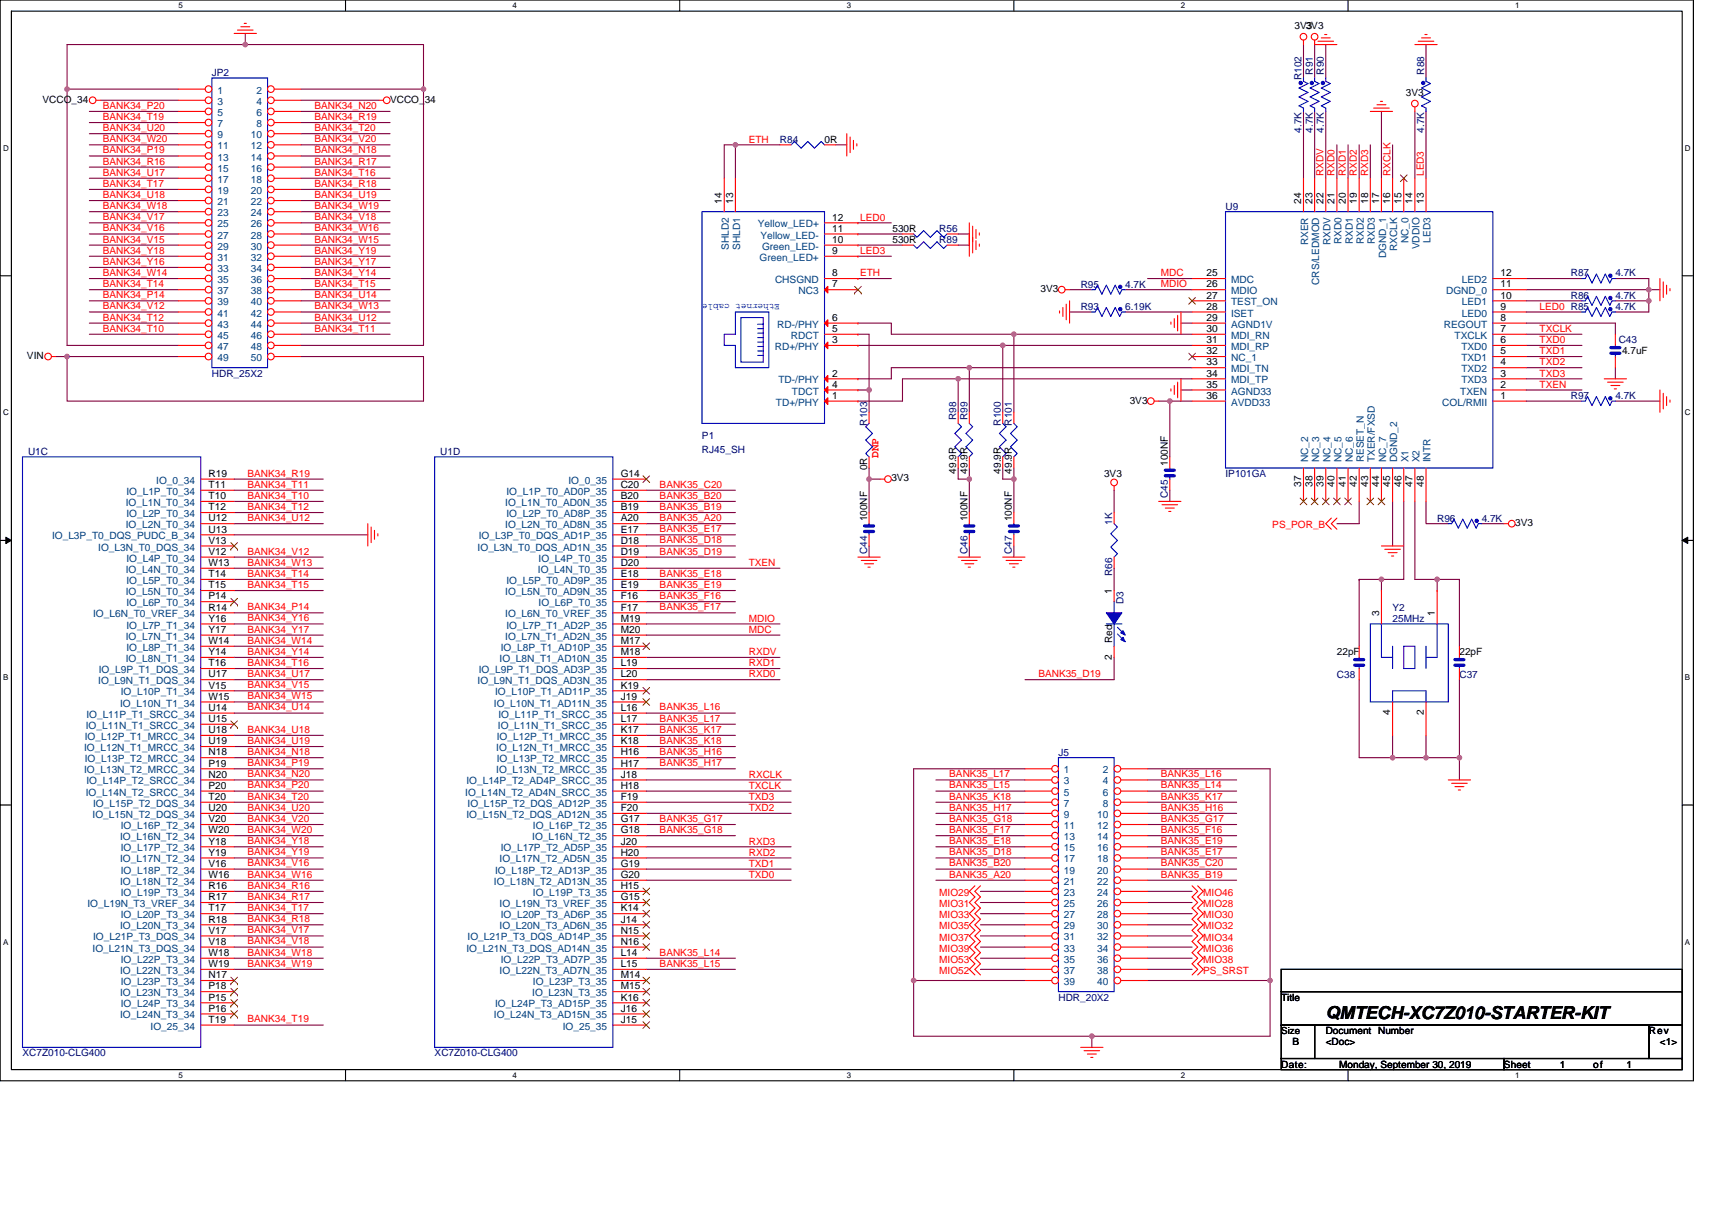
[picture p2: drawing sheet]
<svg xmlns="http://www.w3.org/2000/svg" width="297mm" height="210mm" viewBox="0 0 297 210" stroke-linecap="round" stroke-linejoin="round" font-family="sans-serif">
<defs><g id="words">
<text font-size="3.1" x="229.8" y="176.5">QMTECH-XC7Z010-STARTER-KIT</text>
<text font-size="1.9" fill="#f00" x="152.2" y="79.3" transform="rotate(-90 152.2 79.3)">DNP</text>
<g font-size="1.7">
<text x="224.4" y="5">3V3</text>
<text x="226.3" y="5">3V3</text>
<text x="7.4" y="17.8">VCCO_34</text>
<text x="67.6" y="17.8">VCCO_34</text>
<text x="243.7" y="16.6">3V3</text>
<text x="142.9" y="24.7">0R</text>
<text x="125.1" y="35.3" transform="rotate(-90 125.1 35.3)">14</text>
<text x="127.1" y="35.3" transform="rotate(-90 127.1 35.3)">13</text>
<text x="225.5" y="35.3" transform="rotate(-90 225.5 35.3)">24</text>
<text x="227.4" y="35.3" transform="rotate(-90 227.4 35.3)">23</text>
<text x="229.4" y="35.3" transform="rotate(-90 229.4 35.3)">22</text>
<text x="231.3" y="35.3" transform="rotate(-90 231.3 35.3)">21</text>
<text x="233.2" y="35.3" transform="rotate(-90 233.2 35.3)">20</text>
<text x="235.2" y="35.3" transform="rotate(-90 235.2 35.3)">19</text>
<text x="237.1" y="35.3" transform="rotate(-90 237.1 35.3)">18</text>
<text x="239" y="35.3" transform="rotate(-90 239 35.3)">17</text>
<text x="240.9" y="35.3" transform="rotate(-90 240.9 35.3)">16</text>
<text x="242.9" y="35.3" transform="rotate(-90 242.9 35.3)">15</text>
<text x="244.8" y="35.3" transform="rotate(-90 244.8 35.3)">14</text>
<text x="246.7" y="35.3" transform="rotate(-90 246.7 35.3)">13</text>
<text x="144.2" y="38.2">12</text>
<text x="144.2" y="40.1">11</text>
<text x="154.7" y="40.2">530R</text>
<text x="144.2" y="42.1">10</text>
<text x="144.2" y="47.9">8</text>
<text x="144.2" y="44">9</text>
<text x="154.7" y="42.1">530R</text>
<text x="209.1" y="47.9">25</text>
<text x="260.1" y="47.9">12</text>
<text x="144.2" y="49.8">7</text>
<text x="180.3" y="50.6">3V3</text>
<text x="209.1" y="49.8">26</text>
<text x="209.1" y="51.7">27</text>
<text x="209.1" y="53.7">28</text>
<text x="260.1" y="53.7">9</text>
<text x="260.1" y="51.7">10</text>
<text x="260.1" y="49.8">11</text>
<text x="144.2" y="57.5">5</text>
<text x="144.2" y="55.6">6</text>
<text x="144.2" y="59.4">3</text>
<text x="209.1" y="55.6">29</text>
<text x="209.1" y="57.5">30</text>
<text x="209.1" y="59.4">31</text>
<text x="260.1" y="55.6">8</text>
<text x="260.1" y="59.4">6</text>
<text x="260.1" y="57.5">7</text>
<text x="4.7" y="62.2">VIN</text>
<text x="144.2" y="65.2">2</text>
<text x="209.1" y="61.4">32</text>
<text x="209.1" y="63.3">33</text>
<text x="209.1" y="65.2">34</text>
<text x="260.1" y="65.2">3</text>
<text x="260.1" y="63.3">4</text>
<text x="260.1" y="61.4">5</text>
<text x="281.1" y="61.4">4.7uF</text>
<text x="144.2" y="69.1">1</text>
<text x="144.2" y="67.2">4</text>
<text x="195.8" y="69.9">3V3</text>
<text x="209.1" y="67.2">35</text>
<text x="209.1" y="69.1">36</text>
<text x="260.1" y="69.1">1</text>
<text x="260.1" y="67.2">2</text>
<text x="36.1" y="82.6">R19</text>
<text x="107.6" y="82.6">G14</text>
<text x="150.3" y="81.5" transform="rotate(-90 150.3 81.5)">0R</text>
<text x="154.5" y="83.4">3V3</text>
<text x="165.7" y="82" transform="rotate(-90 165.7 82)">49.9R</text>
<text x="167.7" y="82" transform="rotate(-90 167.7 82)">49.9R</text>
<text x="173.4" y="82" transform="rotate(-90 173.4 82)">49.9R</text>
<text x="175.4" y="82" transform="rotate(-90 175.4 82)">49.9R</text>
<text x="191.3" y="82.6">3V3</text>
<text x="202.4" y="80.7" transform="rotate(-90 202.4 80.7)">100NF</text>
<text x="36.1" y="84.5">T11</text>
<text x="36.1" y="88.4">T12</text>
<text x="36.1" y="86.5">T10</text>
<text x="107.6" y="84.5">C20</text>
<text x="107.6" y="88.4">B19</text>
<text x="107.6" y="86.5">B20</text>
<text x="225.5" y="84.4" transform="rotate(-90 225.5 84.4)">37</text>
<text x="227.4" y="84.4" transform="rotate(-90 227.4 84.4)">38</text>
<text x="229.4" y="84.4" transform="rotate(-90 229.4 84.4)">39</text>
<text x="231.3" y="84.4" transform="rotate(-90 231.3 84.4)">40</text>
<text x="233.2" y="84.4" transform="rotate(-90 233.2 84.4)">41</text>
<text x="235.2" y="84.4" transform="rotate(-90 235.2 84.4)">42</text>
<text x="237.1" y="84.4" transform="rotate(-90 237.1 84.4)">43</text>
<text x="239" y="84.4" transform="rotate(-90 239 84.4)">44</text>
<text x="240.9" y="84.4" transform="rotate(-90 240.9 84.4)">45</text>
<text x="242.9" y="84.4" transform="rotate(-90 242.9 84.4)">46</text>
<text x="244.8" y="84.4" transform="rotate(-90 244.8 84.4)">47</text>
<text x="246.7" y="84.4" transform="rotate(-90 246.7 84.4)">48</text>
<text x="36.1" y="94.2">V13</text>
<text x="36.1" y="90.3">U12</text>
<text x="36.1" y="92.3">U13</text>
<text x="107.6" y="92.3">E17</text>
<text x="107.6" y="94.2">D18</text>
<text x="107.6" y="90.3">A20</text>
<text x="150.3" y="90.3" transform="rotate(-90 150.3 90.3)">100NF</text>
<text x="167.7" y="90.3" transform="rotate(-90 167.7 90.3)">100NF</text>
<text x="175.4" y="90.3" transform="rotate(-90 175.4 90.3)">100NF</text>
<text x="262.6" y="91.1">3V3</text>
<text x="36.1" y="96.1">V12</text>
<text x="36.1" y="100">T14</text>
<text x="36.1" y="98.1">W13</text>
<text x="36.1" y="101.9">T15</text>
<text x="107.6" y="96.1">D19</text>
<text x="107.6" y="98.1">D20</text>
<text x="107.6" y="100">E18</text>
<text x="107.6" y="101.9">E19</text>
<text x="36.1" y="105.8">R14</text>
<text x="36.1" y="103.8">P14</text>
<text x="36.1" y="107.7">Y16</text>
<text x="107.6" y="105.8">F17</text>
<text x="107.6" y="103.8">F16</text>
<text x="107.6" y="107.7">M19</text>
<text x="192.7" y="102.9" transform="rotate(-90 192.7 102.9)">1</text>
<text x="239" y="106.7" transform="rotate(-90 239 106.7)">3</text>
<text x="248.7" y="106.7" transform="rotate(-90 248.7 106.7)">1</text>
<text x="36.1" y="111.6">W14</text>
<text x="36.1" y="109.6">Y17</text>
<text x="36.1" y="113.5">Y14</text>
<text x="107.6" y="111.6">M17</text>
<text x="107.6" y="109.6">M20</text>
<text x="107.6" y="113.5">M18</text>
<text x="192.7" y="111.4" transform="rotate(-90 192.7 111.4)">Red</text>
<text x="231.7" y="113.5">22pF</text>
<text x="252.9" y="113.5">22pF</text>
<text x="36.1" y="117.4">U17</text>
<text x="36.1" y="119.3">V15</text>
<text x="36.1" y="115.4">T16</text>
<text x="107.6" y="115.4">L19</text>
<text x="107.6" y="117.4">L20</text>
<text x="107.6" y="119.3">K19</text>
<text x="192.7" y="114.3" transform="rotate(-90 192.7 114.3)">2</text>
<text x="36.1" y="121.2">W15</text>
<text x="36.1" y="123.2">U14</text>
<text x="36.1" y="125.1">U15</text>
<text x="107.6" y="121.2">J19</text>
<text x="107.6" y="123.2">L16</text>
<text x="107.6" y="125.1">L17</text>
<text x="240.9" y="123.9" transform="rotate(-90 240.9 123.9)">4</text>
<text x="246.7" y="123.9" transform="rotate(-90 246.7 123.9)">2</text>
<text x="36.1" y="127">U18</text>
<text x="36.1" y="130.9">N18</text>
<text x="36.1" y="128.9">U19</text>
<text x="107.6" y="127">K17</text>
<text x="107.6" y="130.9">H16</text>
<text x="107.6" y="128.9">K18</text>
<text x="36.1" y="132.8">P19</text>
<text x="36.1" y="134.7">N20</text>
<text x="36.1" y="136.7">P20</text>
<text x="107.6" y="132.8">H17</text>
<text x="107.6" y="136.7">H18</text>
<text x="107.6" y="134.7">J18</text>
<text x="36.1" y="138.6">T20</text>
<text x="36.1" y="140.5">U20</text>
<text x="36.1" y="142.5">V20</text>
<text x="107.6" y="142.5">G17</text>
<text x="107.6" y="138.6">F19</text>
<text x="107.6" y="140.5">F20</text>
<text x="36.1" y="146.3">Y18</text>
<text x="36.1" y="144.4">W20</text>
<text x="36.1" y="148.2">Y19</text>
<text x="107.6" y="144.4">G18</text>
<text x="107.6" y="146.3">J20</text>
<text x="107.6" y="148.2">H20</text>
<text x="36.1" y="156">R17</text>
<text x="36.1" y="150.2">V16</text>
<text x="36.1" y="154">R16</text>
<text x="36.1" y="152.1">W16</text>
<text x="107.6" y="152.1">G20</text>
<text x="107.6" y="156">G15</text>
<text x="107.6" y="154">H15</text>
<text x="107.6" y="150.2">G19</text>
<text x="36.1" y="161.8">V17</text>
<text x="36.1" y="157.9">T17</text>
<text x="36.1" y="159.8">R18</text>
<text x="107.6" y="161.8">N15</text>
<text x="107.6" y="157.9">K14</text>
<text x="107.6" y="159.8">J14</text>
<text x="36.1" y="163.7">V18</text>
<text x="36.1" y="165.6">W18</text>
<text x="36.1" y="167.6">W19</text>
<text x="107.6" y="165.6">L14</text>
<text x="107.6" y="163.7">N16</text>
<text x="107.6" y="167.6">L15</text>
<text x="36.1" y="169.5">N17</text>
<text x="36.1" y="173.3">P15</text>
<text x="36.1" y="171.4">P18</text>
<text x="107.6" y="169.5">M14</text>
<text x="107.6" y="171.4">M15</text>
<text x="107.6" y="173.3">K16</text>
<text x="222" y="173.4">Title</text>
<text x="36.1" y="177.2">T19</text>
<text x="36.1" y="175.3">P16</text>
<text x="107.6" y="177.2">J15</text>
<text x="107.6" y="175.3">J16</text>
<text x="222" y="179.1">Size</text>
<text x="229.8" y="179.2">Document Number</text>
<text x="285.7" y="179.2">Rev</text>
<text x="222" y="185">Date:</text>
<text x="224" y="181.1">B</text>
<text x="229.8" y="181.1">&lt;Doc&gt;</text>
<text x="232.1" y="185">Monday, September 30, 2019</text>
<text x="260.6" y="185">Sheet</text>
<text x="270.3" y="185">1</text>
<text x="276.1" y="185">of</text>
<text x="281.9" y="185">1</text>
<text x="287.7" y="181.1">&lt;1&gt;</text>
</g>
<g font-size="1.7" fill="#000080">
<text x="36.7" y="13.2">JP2</text>
<text x="225.6" y="13.9" transform="rotate(-90 225.6 13.9)">R102</text>
<text x="227.5" y="12.9" transform="rotate(-90 227.5 12.9)">R91</text>
<text x="229.4" y="12.9" transform="rotate(-90 229.4 12.9)">R90</text>
<text x="246.8" y="12.9" transform="rotate(-90 246.8 12.9)">R88</text>
<text x="225.6" y="23" transform="rotate(-90 225.6 23)">4.7K</text>
<text x="227.5" y="23" transform="rotate(-90 227.5 23)">4.7K</text>
<text x="229.4" y="23" transform="rotate(-90 229.4 23)">4.7K</text>
<text x="246.8" y="23" transform="rotate(-90 246.8 23)">4.7K</text>
<text x="135.2" y="24.7">R84</text>
<text x="162.8" y="40.2">R56</text>
<text x="212.4" y="36.3">U9</text>
<text x="162.8" y="42.1">R89</text>
<text x="272.2" y="47.9">R87</text>
<text x="279.9" y="47.9">4.7K</text>
<text x="187.3" y="49.8">R95</text>
<text x="187.3" y="53.7">R93</text>
<text x="195" y="49.8">4.7K</text>
<text x="195" y="53.7">6.19K</text>
<text x="272.2" y="51.8">R86</text>
<text x="279.9" y="53.7">4.7K</text>
<text x="279.9" y="51.8">4.7K</text>
<text x="280.5" y="59.5">C43</text>
<text x="36.7" y="65.3">HDR_25X2</text>
<text x="272.2" y="69.1">R97</text>
<text x="279.9" y="69.1">4.7K</text>
<text x="121.7" y="76.1">P1</text>
<text x="150.3" y="73.7" transform="rotate(-90 150.3 73.7)">R103</text>
<text x="165.7" y="72.8" transform="rotate(-90 165.7 72.8)">R98</text>
<text x="167.7" y="72.8" transform="rotate(-90 167.7 72.8)">R99</text>
<text x="173.4" y="73.7" transform="rotate(-90 173.4 73.7)">R100</text>
<text x="175.4" y="73.7" transform="rotate(-90 175.4 73.7)">R101</text>
<text x="4.9" y="78.8">U1C</text>
<text x="76.3" y="78.8">U1D</text>
<text x="121.7" y="78.4">RJ45_SH</text>
<text x="212.4" y="82.6">IP101GA</text>
<text x="202.4" y="86.3" transform="rotate(-90 202.4 86.3)">C45</text>
<text x="150.3" y="95.9" transform="rotate(-90 150.3 95.9)">C44</text>
<text x="167.7" y="95.9" transform="rotate(-90 167.7 95.9)">C46</text>
<text x="175.4" y="95.9" transform="rotate(-90 175.4 95.9)">C47</text>
<text x="192.7" y="90.9" transform="rotate(-90 192.7 90.9)">1K</text>
<text x="249.1" y="90.4">R96</text>
<text x="256.8" y="90.4">4.7K</text>
<text x="192.7" y="99.8" transform="rotate(-90 192.7 99.8)">R66</text>
<text x="194.7" y="104.6" transform="rotate(-90 194.7 104.6)">D3</text>
<text x="241.3" y="105.8">Y2</text>
<text x="241.3" y="107.7">25MHz</text>
<text x="231.7" y="117.4">C38</text>
<text x="252.9" y="117.4">C37</text>
<text x="183.4" y="130.9">J5</text>
<text x="183.4" y="173.4">HDR_20X2</text>
<text x="3.9" y="183">XC7Z010-CLG400</text>
<text x="75.3" y="183">XC7Z010-CLG400</text>
</g>
<g font-size="1.7" fill="#004080">
<text x="37.7" y="16.2">1</text>
<text x="44.4" y="16.2">2</text>
<text x="37.7" y="18.2">3</text>
<text x="37.7" y="20.1">5</text>
<text x="37.7" y="22">7</text>
<text x="37.7" y="24">9</text>
<text x="43.4" y="24">10</text>
<text x="44.4" y="18.2">4</text>
<text x="44.4" y="20.1">6</text>
<text x="44.4" y="22">8</text>
<text x="37.7" y="25.9">11</text>
<text x="37.7" y="27.8">13</text>
<text x="37.7" y="29.7">15</text>
<text x="43.4" y="25.9">12</text>
<text x="43.4" y="27.8">14</text>
<text x="43.4" y="29.7">16</text>
<text x="37.7" y="31.7">17</text>
<text x="37.7" y="33.6">19</text>
<text x="37.7" y="35.5">21</text>
<text x="43.4" y="31.7">18</text>
<text x="43.4" y="33.6">20</text>
<text x="43.4" y="35.5">22</text>
<text x="37.7" y="37.5">23</text>
<text x="37.7" y="39.4">25</text>
<text x="37.7" y="41.3">27</text>
<text x="43.4" y="37.5">24</text>
<text x="43.4" y="39.4">26</text>
<text x="43.4" y="41.3">28</text>
<text x="131.3" y="39.4">Yellow_LED+</text>
<text x="131.8" y="41.3">Yellow_LED-</text>
<text x="37.7" y="43.3">29</text>
<text x="37.7" y="45.2">31</text>
<text x="37.7" y="47.1">33</text>
<text x="43.4" y="43.3">30</text>
<text x="43.4" y="45.2">32</text>
<text x="43.4" y="47.1">34</text>
<text x="126.3" y="43.3" transform="rotate(-90 126.3 43.3)">SHLD2</text>
<text x="128.3" y="43.3" transform="rotate(-90 128.3 43.3)">SHLD1</text>
<text x="131.6" y="45.2">Green_LED+</text>
<text x="132.1" y="43.3">Green_LED-</text>
<text x="226.7" y="42.5" transform="rotate(-90 226.7 42.5)">RXER</text>
<text x="230.6" y="42.5" transform="rotate(-90 230.6 42.5)">RXDV</text>
<text x="232.5" y="42.3" transform="rotate(-90 232.5 42.3)">RXD0</text>
<text x="234.4" y="42.3" transform="rotate(-90 234.4 42.3)">RXD1</text>
<text x="236.4" y="42.3" transform="rotate(-90 236.4 42.3)">RXD2</text>
<text x="238.3" y="42.3" transform="rotate(-90 238.3 42.3)">RXD3</text>
<text x="240.2" y="44.8" transform="rotate(-90 240.2 44.8)">DGND_1</text>
<text x="242.1" y="43.5" transform="rotate(-90 242.1 43.5)">RXCLK</text>
<text x="244.1" y="42.1" transform="rotate(-90 244.1 42.1)">NC_0</text>
<text x="246" y="43.2" transform="rotate(-90 246 43.2)">VDDIO</text>
<text x="247.9" y="42" transform="rotate(-90 247.9 42)">LED3</text>
<text x="37.7" y="49">35</text>
<text x="37.7" y="51">37</text>
<text x="37.7" y="52.9">39</text>
<text x="43.4" y="49">36</text>
<text x="43.4" y="51">38</text>
<text x="43.4" y="52.9">40</text>
<text x="134.3" y="49">CHSGND</text>
<text x="138.4" y="51">NC3</text>
<text x="213.3" y="49">MDC</text>
<text x="213.3" y="51">MDIO</text>
<text x="213.3" y="52.9">TEST_ON</text>
<text x="228.6" y="49.4" transform="rotate(-90 228.6 49.4)">CRS/LEDMOD</text>
<text x="250.6" y="51">DGND_0</text>
<text x="253.4" y="52.9">LED1</text>
<text x="253.4" y="49">LED2</text>
<text x="37.7" y="54.8">41</text>
<text x="37.7" y="56.8">43</text>
<text x="37.7" y="58.7">45</text>
<text x="43.4" y="54.8">42</text>
<text x="43.4" y="56.8">44</text>
<text x="43.4" y="58.7">46</text>
<text x="134.7" y="56.8">RD-/PHY</text>
<text x="137" y="58.7">RDCT</text>
<text x="213.3" y="54.8">ISET</text>
<text x="213.3" y="56.8">AGND1V</text>
<text x="213.3" y="58.7">MDI_RN</text>
<text x="250.2" y="56.8">REGOUT</text>
<text x="252.1" y="58.7">TXCLK</text>
<text x="253.4" y="54.8">LED0</text>
<text x="37.7" y="60.6">47</text>
<text x="37.7" y="62.6">49</text>
<text x="43.4" y="60.6">48</text>
<text x="43.4" y="62.6">50</text>
<text x="134.3" y="60.6">RD+/PHY</text>
<text x="213.3" y="60.6">MDI_RP</text>
<text x="213.3" y="62.6">NC_1</text>
<text x="213.3" y="64.5">MDI_TN</text>
<text x="253.3" y="64.5">TXD2</text>
<text x="253.3" y="62.6">TXD1</text>
<text x="253.3" y="60.6">TXD0</text>
<text x="134.5" y="70.3">TD+/PHY</text>
<text x="134.9" y="66.4">TD-/PHY</text>
<text x="137.2" y="68.4">TDCT</text>
<text x="213.3" y="66.4">MDI_TP</text>
<text x="213.3" y="68.4">AGND33</text>
<text x="213.3" y="70.3">AVDD33</text>
<text x="249.9" y="70.3">COL/RMII</text>
<text x="253.1" y="68.4">TXEN</text>
<text x="253.3" y="66.4">TXD3</text>
<text x="27.1" y="83.8">IO_0_34</text>
<text x="98.5" y="83.8">IO_0_35</text>
<text x="226.7" y="80.1" transform="rotate(-90 226.7 80.1)">NC_2</text>
<text x="228.6" y="80.1" transform="rotate(-90 228.6 80.1)">NC_3</text>
<text x="230.6" y="80.1" transform="rotate(-90 230.6 80.1)">NC_4</text>
<text x="232.5" y="80.1" transform="rotate(-90 232.5 80.1)">NC_5</text>
<text x="234.4" y="80.1" transform="rotate(-90 234.4 80.1)">NC_6</text>
<text x="236.4" y="80.1" transform="rotate(-90 236.4 80.1)">RESET_N</text>
<text x="238.3" y="80.1" transform="rotate(-90 238.3 80.1)">TXER/FXSD</text>
<text x="240.2" y="80.1" transform="rotate(-90 240.2 80.1)">NC_7</text>
<text x="242.1" y="80.1" transform="rotate(-90 242.1 80.1)">DGND_2</text>
<text x="244.1" y="80.1" transform="rotate(-90 244.1 80.1)">X1</text>
<text x="246" y="80.1" transform="rotate(-90 246 80.1)">X2</text>
<text x="247.9" y="80.1" transform="rotate(-90 247.9 80.1)">INTR</text>
<text x="21.8" y="87.7">IO_L1N_T0_34</text>
<text x="21.9" y="85.7">IO_L1P_T0_34</text>
<text x="21.9" y="89.6">IO_L2P_T0_34</text>
<text x="87.6" y="87.7">IO_L1N_T0_AD0N_35</text>
<text x="87.8" y="85.7">IO_L1P_T0_AD0P_35</text>
<text x="87.8" y="89.6">IO_L2P_T0_AD8P_35</text>
<text x="9" y="93.4">IO_L3P_T0_DQS_PUDC_B_34</text>
<text x="17" y="95.4">IO_L3N_T0_DQS_34</text>
<text x="21.8" y="91.5">IO_L2N_T0_34</text>
<text x="82.8" y="95.4">IO_L3N_T0_DQS_AD1N_35</text>
<text x="83" y="93.4">IO_L3P_T0_DQS_AD1P_35</text>
<text x="87.6" y="91.5">IO_L2N_T0_AD8N_35</text>
<text x="21.8" y="99.2">IO_L4N_T0_34</text>
<text x="21.9" y="97.3">IO_L4P_T0_34</text>
<text x="21.9" y="101.2">IO_L5P_T0_34</text>
<text x="87.8" y="101.2">IO_L5P_T0_AD9P_35</text>
<text x="93.2" y="99.2">IO_L4N_T0_35</text>
<text x="93.3" y="97.3">IO_L4P_T0_35</text>
<text x="16.1" y="107">IO_L6N_T0_VREF_34</text>
<text x="21.8" y="103.1">IO_L5N_T0_34</text>
<text x="21.9" y="105">IO_L6P_T0_34</text>
<text x="87.6" y="103.1">IO_L5N_T0_AD9N_35</text>
<text x="87.6" y="107">IO_L6N_T0_VREF_35</text>
<text x="93.3" y="105">IO_L6P_T0_35</text>
<text x="21.8" y="110.8">IO_L7N_T1_34</text>
<text x="21.9" y="108.9">IO_L7P_T1_34</text>
<text x="21.9" y="112.8">IO_L8P_T1_34</text>
<text x="86.8" y="112.8">IO_L8P_T1_AD10P_35</text>
<text x="87.6" y="110.8">IO_L7N_T1_AD2N_35</text>
<text x="87.8" y="108.9">IO_L7P_T1_AD2P_35</text>
<text x="17" y="118.5">IO_L9N_T1_DQS_34</text>
<text x="17.1" y="116.6">IO_L9P_T1_DQS_34</text>
<text x="21.8" y="114.7">IO_L8N_T1_34</text>
<text x="82.8" y="118.5">IO_L9N_T1_DQS_AD3N_35</text>
<text x="83" y="116.6">IO_L9P_T1_DQS_AD3P_35</text>
<text x="86.6" y="114.7">IO_L8N_T1_AD10N_35</text>
<text x="15" y="124.3">IO_L11P_T1_SRCC_34</text>
<text x="20.8" y="122.4">IO_L10N_T1_34</text>
<text x="20.9" y="120.5">IO_L10P_T1_34</text>
<text x="85.6" y="122.4">IO_L10N_T1_AD11N_35</text>
<text x="85.8" y="120.5">IO_L10P_T1_AD11P_35</text>
<text x="86.4" y="124.3">IO_L11P_T1_SRCC_35</text>
<text x="14.6" y="130.1">IO_L12N_T1_MRCC_34</text>
<text x="14.7" y="128.2">IO_L12P_T1_MRCC_34</text>
<text x="14.9" y="126.3">IO_L11N_T1_SRCC_34</text>
<text x="86" y="130.1">IO_L12N_T1_MRCC_35</text>
<text x="86.1" y="128.2">IO_L12P_T1_MRCC_35</text>
<text x="86.3" y="126.3">IO_L11N_T1_SRCC_35</text>
<text x="14.6" y="134">IO_L13N_T2_MRCC_34</text>
<text x="14.7" y="132.1">IO_L13P_T2_MRCC_34</text>
<text x="14.9" y="137.8">IO_L14N_T2_SRCC_34</text>
<text x="15" y="135.9">IO_L14P_T2_SRCC_34</text>
<text x="80.6" y="137.8">IO_L14N_T2_AD4N_SRCC_35</text>
<text x="80.8" y="135.9">IO_L14P_T2_AD4P_SRCC_35</text>
<text x="86" y="134">IO_L13N_T2_MRCC_35</text>
<text x="86.1" y="132.1">IO_L13P_T2_MRCC_35</text>
<text x="184.4" y="134">1</text>
<text x="184.4" y="135.9">3</text>
<text x="184.4" y="137.8">5</text>
<text x="191.1" y="134">2</text>
<text x="191.1" y="135.9">4</text>
<text x="191.1" y="137.8">6</text>
<text x="16" y="141.7">IO_L15N_T2_DQS_34</text>
<text x="16.1" y="139.8">IO_L15P_T2_DQS_34</text>
<text x="20.9" y="143.6">IO_L16P_T2_34</text>
<text x="80.8" y="141.7">IO_L15N_T2_DQS_AD12N_35</text>
<text x="81" y="139.8">IO_L15P_T2_DQS_AD12P_35</text>
<text x="92.3" y="143.6">IO_L16P_T2_35</text>
<text x="184.4" y="139.8">7</text>
<text x="184.4" y="141.7">9</text>
<text x="184.4" y="143.6">11</text>
<text x="190.2" y="141.7">10</text>
<text x="190.2" y="143.6">12</text>
<text x="191.1" y="139.8">8</text>
<text x="20.8" y="145.6">IO_L16N_T2_34</text>
<text x="20.8" y="149.4">IO_L17N_T2_34</text>
<text x="20.9" y="147.5">IO_L17P_T2_34</text>
<text x="86.6" y="149.4">IO_L17N_T2_AD5N_35</text>
<text x="86.8" y="147.5">IO_L17P_T2_AD5P_35</text>
<text x="92.2" y="145.6">IO_L16N_T2_35</text>
<text x="184.4" y="145.6">13</text>
<text x="184.4" y="147.5">15</text>
<text x="184.4" y="149.4">17</text>
<text x="190.2" y="145.6">14</text>
<text x="190.2" y="147.5">16</text>
<text x="190.2" y="149.4">18</text>
<text x="20.8" y="153.3">IO_L18N_T2_34</text>
<text x="20.9" y="151.4">IO_L18P_T2_34</text>
<text x="20.9" y="155.2">IO_L19P_T3_34</text>
<text x="85.6" y="153.3">IO_L18N_T2_AD13N_35</text>
<text x="85.8" y="151.4">IO_L18P_T2_AD13P_35</text>
<text x="92.3" y="155.2">IO_L19P_T3_35</text>
<text x="184.4" y="151.4">19</text>
<text x="184.4" y="153.3">21</text>
<text x="184.4" y="155.2">23</text>
<text x="190.2" y="151.4">20</text>
<text x="190.2" y="153.3">22</text>
<text x="190.2" y="155.2">24</text>
<text x="15.2" y="157.1">IO_L19N_T3_VREF_34</text>
<text x="20.8" y="161">IO_L20N_T3_34</text>
<text x="20.9" y="159.1">IO_L20P_T3_34</text>
<text x="86.6" y="161">IO_L20N_T3_AD6N_35</text>
<text x="86.6" y="157.1">IO_L19N_T3_VREF_35</text>
<text x="86.8" y="159.1">IO_L20P_T3_AD6P_35</text>
<text x="184.4" y="157.1">25</text>
<text x="184.4" y="159.1">27</text>
<text x="184.4" y="161">29</text>
<text x="190.2" y="157.1">26</text>
<text x="190.2" y="159.1">28</text>
<text x="190.2" y="161">30</text>
<text x="16" y="164.9">IO_L21N_T3_DQS_34</text>
<text x="16.1" y="162.9">IO_L21P_T3_DQS_34</text>
<text x="20.9" y="166.8">IO_L22P_T3_34</text>
<text x="80.8" y="164.9">IO_L21N_T3_DQS_AD14N_35</text>
<text x="81" y="162.9">IO_L21P_T3_DQS_AD14P_35</text>
<text x="86.8" y="166.8">IO_L22P_T3_AD7P_35</text>
<text x="184.4" y="162.9">31</text>
<text x="184.4" y="164.9">33</text>
<text x="184.4" y="166.8">35</text>
<text x="190.2" y="162.9">32</text>
<text x="190.2" y="164.9">34</text>
<text x="190.2" y="166.8">36</text>
<text x="20.8" y="168.7">IO_L22N_T3_34</text>
<text x="20.8" y="172.6">IO_L23N_T3_34</text>
<text x="20.9" y="170.7">IO_L23P_T3_34</text>
<text x="86.6" y="168.7">IO_L22N_T3_AD7N_35</text>
<text x="92.2" y="172.6">IO_L23N_T3_35</text>
<text x="92.3" y="170.7">IO_L23P_T3_35</text>
<text x="184.4" y="168.7">37</text>
<text x="184.4" y="170.7">39</text>
<text x="190.2" y="168.7">38</text>
<text x="190.2" y="170.7">40</text>
<text x="20.8" y="176.5">IO_L24N_T3_34</text>
<text x="20.9" y="174.5">IO_L24P_T3_34</text>
<text x="26.1" y="178.4">IO_25_34</text>
<text x="85.6" y="176.5">IO_L24N_T3_AD15N_35</text>
<text x="85.8" y="174.5">IO_L24P_T3_AD15P_35</text>
<text x="97.5" y="178.4">IO_25_35</text>
</g>
<g font-size="1.7" fill="#f00">
<text x="17.8" y="18.9">BANK34_P20</text>
<text x="17.8" y="22.7">BANK34_U20</text>
<text x="17.8" y="20.8">BANK34_T19</text>
<text x="54.5" y="18.9">BANK34_N20</text>
<text x="54.5" y="22.7">BANK34_T20</text>
<text x="54.5" y="20.8">BANK34_R19</text>
<text x="17.8" y="24.6">BANK34_W20</text>
<text x="17.8" y="28.5">BANK34_R16</text>
<text x="17.8" y="26.6">BANK34_P19</text>
<text x="54.5" y="24.6">BANK34_V20</text>
<text x="54.5" y="28.5">BANK34_R17</text>
<text x="54.5" y="26.6">BANK34_N18</text>
<text x="129.8" y="24.7">ETH</text>
<text x="17.8" y="34.3">BANK34_U18</text>
<text x="17.8" y="32.4">BANK34_T17</text>
<text x="17.8" y="30.4">BANK34_U17</text>
<text x="54.5" y="34.3">BANK34_U19</text>
<text x="54.5" y="32.4">BANK34_R18</text>
<text x="54.5" y="30.4">BANK34_T16</text>
<text x="229.4" y="30.5" transform="rotate(-90 229.4 30.5)">RXDV</text>
<text x="231.3" y="30.5" transform="rotate(-90 231.3 30.5)">RXD0</text>
<text x="233.2" y="30.5" transform="rotate(-90 233.2 30.5)">RXD1</text>
<text x="235.2" y="30.5" transform="rotate(-90 235.2 30.5)">RXD2</text>
<text x="237.1" y="30.5" transform="rotate(-90 237.1 30.5)">RXD3</text>
<text x="241" y="30.5" transform="rotate(-90 241 30.5)">RXCLK</text>
<text x="246.7" y="30.5" transform="rotate(-90 246.7 30.5)">LED3</text>
<text x="17.8" y="40.1">BANK34_V16</text>
<text x="17.8" y="36.2">BANK34_W18</text>
<text x="17.8" y="38.2">BANK34_V17</text>
<text x="54.5" y="40.1">BANK34_W16</text>
<text x="54.5" y="36.2">BANK34_W19</text>
<text x="54.5" y="38.2">BANK34_V18</text>
<text x="149.1" y="38.2">LED0</text>
<text x="17.8" y="47.8">BANK34_W14</text>
<text x="17.8" y="45.9">BANK34_Y16</text>
<text x="17.8" y="43.9">BANK34_Y18</text>
<text x="17.8" y="42">BANK34_V15</text>
<text x="54.5" y="47.8">BANK34_Y14</text>
<text x="54.5" y="45.9">BANK34_Y17</text>
<text x="54.5" y="43.9">BANK34_Y19</text>
<text x="54.5" y="42">BANK34_W15</text>
<text x="149.1" y="44">LED3</text>
<text x="149.1" y="47.9">ETH</text>
<text x="201.2" y="47.9">MDC</text>
<text x="17.8" y="53.6">BANK34_V12</text>
<text x="17.8" y="49.7">BANK34_T14</text>
<text x="17.8" y="51.7">BANK34_P14</text>
<text x="54.5" y="53.6">BANK34_W13</text>
<text x="54.5" y="49.7">BANK34_T15</text>
<text x="54.5" y="51.7">BANK34_U14</text>
<text x="201.2" y="49.8">MDIO</text>
<text x="266.8" y="53.7">LED0 R85</text>
<text x="17.8" y="57.5">BANK34_T10</text>
<text x="17.8" y="55.5">BANK34_T12</text>
<text x="54.5" y="57.5">BANK34_T11</text>
<text x="54.5" y="55.5">BANK34_U12</text>
<text x="266.8" y="57.5">TXCLK</text>
<text x="266.8" y="59.5">TXD0</text>
<text x="266.8" y="61.4">TXD1</text>
<text x="266.8" y="63.3">TXD2</text>
<text x="266.8" y="65.2">TXD3</text>
<text x="266.8" y="67.2">TXEN</text>
<text x="42.9" y="82.6">BANK34_R19</text>
<text x="42.9" y="84.5">BANK34_T11</text>
<text x="42.9" y="86.4">BANK34_T10</text>
<text x="42.9" y="88.3">BANK34_T12</text>
<text x="114.3" y="88.3">BANK35_B19</text>
<text x="114.3" y="86.4">BANK35_B20</text>
<text x="114.3" y="84.5">BANK35_C20</text>
<text x="42.9" y="90.3">BANK34_U12</text>
<text x="114.3" y="90.3">BANK35_A20</text>
<text x="114.3" y="92.2">BANK35_E17</text>
<text x="114.3" y="94.1">BANK35_D18</text>
<text x="220.5" y="91.5">PS_POR_B</text>
<text x="42.9" y="96.1">BANK34_V12</text>
<text x="42.9" y="98">BANK34_W13</text>
<text x="42.9" y="99.9">BANK34_T14</text>
<text x="42.9" y="101.9">BANK34_T15</text>
<text x="114.3" y="96.1">BANK35_D19</text>
<text x="114.3" y="99.9">BANK35_E18</text>
<text x="114.3" y="101.9">BANK35_E19</text>
<text x="129.8" y="98.1">TXEN</text>
<text x="42.9" y="107.7">BANK34_Y16</text>
<text x="42.9" y="105.7">BANK34_P14</text>
<text x="114.3" y="103.8">BANK35_F16</text>
<text x="114.3" y="105.7">BANK35_F17</text>
<text x="129.8" y="107.7">MDIO</text>
<text x="42.9" y="109.6">BANK34_Y17</text>
<text x="42.9" y="111.5">BANK34_W14</text>
<text x="42.9" y="113.4">BANK34_Y14</text>
<text x="129.8" y="109.6">MDC</text>
<text x="129.8" y="113.5">RXDV</text>
<text x="42.9" y="119.2">BANK34_V15</text>
<text x="42.9" y="115.4">BANK34_T16</text>
<text x="42.9" y="117.3">BANK34_U17</text>
<text x="129.8" y="115.4">RXD1</text>
<text x="129.8" y="117.4">RXD0</text>
<text x="180" y="117.3">BANK35_D19</text>
<text x="42.9" y="121.2">BANK34_W15</text>
<text x="42.9" y="123.1">BANK34_U14</text>
<text x="114.3" y="123.1">BANK35_L16</text>
<text x="114.3" y="125">BANK35_L17</text>
<text x="42.9" y="127">BANK34_U18</text>
<text x="42.9" y="128.9">BANK34_U19</text>
<text x="42.9" y="130.8">BANK34_N18</text>
<text x="114.3" y="127">BANK35_K17</text>
<text x="114.3" y="128.9">BANK35_K18</text>
<text x="114.3" y="130.8">BANK35_H16</text>
<text x="42.9" y="134.7">BANK34_N20</text>
<text x="42.9" y="136.6">BANK34_P20</text>
<text x="42.9" y="132.7">BANK34_P19</text>
<text x="114.3" y="132.7">BANK35_H17</text>
<text x="129.8" y="134.7">RXCLK</text>
<text x="129.8" y="136.7">TXCLK</text>
<text x="164.5" y="134.7">BANK35_L17</text>
<text x="164.5" y="136.6">BANK35_L15</text>
<text x="201.2" y="134.7">BANK35_L16</text>
<text x="201.2" y="136.6">BANK35_L14</text>
<text x="42.9" y="138.5">BANK34_T20</text>
<text x="42.9" y="140.5">BANK34_U20</text>
<text x="42.9" y="142.4">BANK34_V20</text>
<text x="114.3" y="142.4">BANK35_G17</text>
<text x="129.8" y="138.6">TXD3</text>
<text x="129.8" y="140.5">TXD2</text>
<text x="164.5" y="140.5">BANK35_H17</text>
<text x="164.5" y="142.4">BANK35_G18</text>
<text x="164.5" y="138.5">BANK35_K18</text>
<text x="201.2" y="140.5">BANK35_H16</text>
<text x="201.2" y="142.4">BANK35_G17</text>
<text x="201.2" y="138.5">BANK35_K17</text>
<text x="42.9" y="146.3">BANK34_Y18</text>
<text x="42.9" y="148.2">BANK34_Y19</text>
<text x="42.9" y="144.3">BANK34_W20</text>
<text x="114.3" y="144.3">BANK35_G18</text>
<text x="129.8" y="146.3">RXD3</text>
<text x="129.8" y="148.3">RXD2</text>
<text x="164.5" y="146.3">BANK35_E18</text>
<text x="164.5" y="144.3">BANK35_F17</text>
<text x="164.5" y="148.2">BANK35_D18</text>
<text x="201.2" y="146.3">BANK35_E19</text>
<text x="201.2" y="144.3">BANK35_F16</text>
<text x="201.2" y="148.2">BANK35_E17</text>
<text x="42.9" y="154">BANK34_R16</text>
<text x="42.9" y="155.9">BANK34_R17</text>
<text x="42.9" y="150.1">BANK34_V16</text>
<text x="42.9" y="152.1">BANK34_W16</text>
<text x="129.8" y="150.2">TXD1</text>
<text x="129.8" y="152.1">TXD0</text>
<text x="162.8" y="155.2">MIO29</text>
<text x="164.5" y="152.1">BANK35_A20</text>
<text x="164.5" y="150.1">BANK35_B20</text>
<text x="201.2" y="152.1">BANK35_B19</text>
<text x="201.2" y="150.1">BANK35_C20</text>
<text x="208.5" y="155.2">MIO46</text>
<text x="42.9" y="157.8">BANK34_T17</text>
<text x="42.9" y="159.8">BANK34_R18</text>
<text x="42.9" y="161.7">BANK34_V17</text>
<text x="162.8" y="157.2">MIO31</text>
<text x="162.8" y="161">MIO35</text>
<text x="162.8" y="159.1">MIO33</text>
<text x="208.5" y="157.2">MIO28</text>
<text x="208.5" y="159.1">MIO30</text>
<text x="208.5" y="161">MIO32</text>
<text x="42.9" y="165.6">BANK34_W18</text>
<text x="42.9" y="167.5">BANK34_W19</text>
<text x="42.9" y="163.6">BANK34_V18</text>
<text x="114.3" y="165.6">BANK35_L14</text>
<text x="114.3" y="167.5">BANK35_L15</text>
<text x="162.8" y="162.9">MIO37</text>
<text x="162.8" y="164.9">MIO39</text>
<text x="162.8" y="166.8">MIO53</text>
<text x="208.5" y="166.8">MIO38</text>
<text x="208.5" y="164.9">MIO36</text>
<text x="208.5" y="162.9">MIO34</text>
<text x="162.8" y="168.7">MIO52</text>
<text x="208.5" y="168.7">PS_SRST</text>
<text x="42.9" y="177.1">BANK34_T19</text>
</g>
<text font-size="1.6" fill="#00f" x="135.2" y="52.7" transform="rotate(180 135.2 52.7)">Ethernet cable</text>
<g font-size="1.4">
<text x="30.9" y="1.4">5</text>
<text x="88.8" y="1.4">4</text>
<text x="146.7" y="1.4">3</text>
<text x="204.7" y="1.4">2</text>
<text x="262.6" y="1.4">1</text>
<text x=".5" y="26.1">D</text>
<text x="292" y="26.1">D</text>
<text x=".5" y="71.9">C</text>
<text x="292" y="71.9">C</text>
<text x=".5" y="117.8">B</text>
<text x="292" y="117.8">B</text>
<text x=".5" y="163.6">A</text>
<text x="292" y="163.6">A</text>
<text x="30.9" y="186.8">5</text>
<text x="88.8" y="186.8">4</text>
<text x="146.7" y="186.8">3</text>
<text x="204.7" y="186.8">2</text>
<text x="262.6" y="186.8">1</text>
</g>
</g></defs>
<path d="M0 0h293.5v187.2h-293.5zM2 1.9h289.5v183.4h-289.5z" fill="none" stroke="#000" stroke-width=".19"/>
<g fill="#fff">
<path d="M30.9 .2h.8v1.5h-.8z"/>
<path d="M30.9 185.5h.8v1.6h-.8z"/>
</g>
<path d="M59.9 0v1.9M59.9 185.3v1.9" fill="none" stroke="#000" stroke-width=".19"/>
<g fill="#fff">
<path d="M88.8 .2h.8v1.5h-.8z"/>
<path d="M88.8 185.5h.8v1.6h-.8z"/>
</g>
<path d="M117.8 0v1.9M117.8 185.3v1.9" fill="none" stroke="#000" stroke-width=".19"/>
<g fill="#fff">
<path d="M146.7 .2h.8v1.5h-.8z"/>
<path d="M146.7 185.5h.8v1.6h-.8z"/>
</g>
<path d="M175.7 0v1.9M175.7 185.3v1.9" fill="none" stroke="#000" stroke-width=".19"/>
<g fill="#fff">
<path d="M204.7 .2h.7v1.5h-.7z"/>
<path d="M204.7 185.5h.7v1.6h-.7z"/>
</g>
<path d="M233.6 0v1.9M233.6 185.3v1.9" fill="none" stroke="#000" stroke-width=".19"/>
<g fill="#fff">
<path d="M262.6 .2h.7v1.5h-.7z"/>
<path d="M262.6 185.5h.7v1.6h-.7z"/>
<path d="M.5 24.9h1v1.5h-1z"/>
<path d="M292 24.9h1v1.5h-1z"/>
<path d="M.5 70.7h1v1.5h-1z"/>
<path d="M292 70.7h1v1.5h-1z"/>
</g>
<path d="M0 47.8h2M291.5 47.8h2" fill="none" stroke="#000" stroke-width=".19"/>
<g fill="#fff">
<path d="M.5 116.5h.9v1.6h-.9z"/>
<path d="M292 116.5h.9v1.6h-.9z"/>
</g>
<path d="M0 93.6h2M291.5 93.6h2" fill="none" stroke="#000" stroke-width=".19"/>
<path d="M1 93.1l1 .5-1 .6zM291.5 93.6l1-.5v1.1z" fill="#000"/>
<path d="M1 93.1l1 .5-1 .6zM291.5 93.6l1-.5v1.1z" fill="none" stroke="#000" stroke-width=".17"/>
<g fill="#fff">
<path d="M.5 162.4h.9v1.5h-.9z"/>
<path d="M292 162.4h.9v1.5h-.9z"/>
</g>
<path d="M0 139.5h2M291.5 139.5h2M222 167.9h69.5v3.9h-69.5zM222 171.8h69.5v5.8h-69.5zM222 177.6h5.8v5.8h-5.8zM227.8 177.6h57.9v5.8h-57.9zM285.7 177.6h5.8v5.8h-5.8zM222 183.4h38.6v1.9h-38.6zM260.6 183.4h30.9v1.9h-30.9z" fill="none" stroke="#000" stroke-width=".19"/>
<g fill="none" stroke="#800040" stroke-width=".19">
<path d="M11.6 15.4v44.4h19.3M11.6 15.4h19.3M15.5 19.3h15.4M17.4 17.4h13.5M42.5 5.8v1.9M42.5 7.7h30.9v7.7M42.5 7.7h-30.9v7.7M52.2 15.4h21.2M52.2 17.4h13.5M52.2 19.3h15.4M73.4 15.4v44.4h-21.2M225.9 19.3v11.6"/>
<path d="M225.9 7.7v5.8M227.8 19.3v11.6M227.8 7.7v5.8M229.8 7.7v5.8M229.8 19.3v11.6M239.4 19.3v11.6M245.2 19.3v11.6M247.1 19.3v11.6M247.1 7.7v5.8M15.5 23.2h15.4M15.5 25.1h15.4M15.5 21.2h15.4"/>
<path d="M15.5 36.7h15.4M15.5 38.6h15.4M15.5 34.7h15.4M15.5 32.8h15.4M15.5 30.9h15.4M15.5 29h15.4M15.5 27h15.4M52.2 25.1h15.4M52.2 21.2h15.4M52.2 36.7h15.4M52.2 38.6h15.4M52.2 34.7h15.4"/>
<path d="M52.2 32.8h15.4M52.2 30.9h15.4M52.2 29h15.4M52.2 27h15.4M52.2 23.2h15.4M127.4 25.1h-1.9v5.8M127.4 25.1v5.8M127.4 25.1h7.8M144.8 25.1h1.9M148.7 38.6h5.8M231.7 25.1v5.8M233.6 25.1v5.8"/>
<path d="M235.5 25.1v5.8M237.5 25.1v5.8M241.3 25.1v5.8M15.5 57.9h15.4M15.5 54.1h15.4M15.5 56h15.4M15.5 50.2h15.4M15.5 48.3h15.4M15.5 46.3h15.4M15.5 44.4h15.4M15.5 42.5h15.4M15.5 40.5h15.4"/>
<path d="M15.5 52.1h15.4M52.2 57.9h15.4M52.2 56h15.4M52.2 54.1h15.4M52.2 50.2h15.4M52.2 48.3h15.4M52.2 46.3h15.4M52.2 44.4h15.4M52.2 42.5h15.4M52.2 40.5h15.4M52.2 52.1h15.4M148.7 59.8h25.1"/>
<path d="M148.7 56h5.8v1.9h21.2M148.7 40.5h7.7M148.7 42.5h7.7M148.7 44.4h5.8M148.7 57.9h1.9v9.7M148.7 48.3h5.8M166.1 42.5h1.9M166.1 40.5h1.9M185.4 54.1h3.8M185.4 50.2h3.8M195 54.1h11.6M195 50.2h11.6"/>
<path d="M198.9 48.3h7.7M204.7 56h1.9M206.6 57.9h-30.9v13.5M206.6 59.8h-32.8v11.6M264.5 57.9h9.7M264.5 59.8h9.7M264.5 54.1h9.7M264.5 52.1h9.7M264.5 48.3h9.7M264.5 56h15.4v1.9M264.5 50.2h21.2M279.9 52.1h5.8"/>
<path d="M279.9 48.3h5.8v1.9M285.7 50.2h2M285.7 52.1v2h-5.8M285.7 50.2v1.9M9.7 61.8h21.2M11.6 61.8v7.7h61.8v-7.7h-21.2M148.7 67.6h1.9M150.6 67.6v3.8M166.1 65.6h-9.7v3.9h-7.7M168 63.7h-13.5v1.9h-5.8M200.8 69.5h1.9M202.7 69.5h3.9"/>
<path d="M202.7 69.5v9.6M204.7 67.6h1.9M206.6 63.7h-38.6v7.7M206.6 65.6h-40.5v5.8M264.5 61.8h9.7M264.5 63.7h9.7M264.5 65.6h9.7M264.5 67.6h9.7M264.5 69.5h9.7M279.9 63.7v1.9M279.9 69.5h7.8M40.6 84.9h15.4"/>
<path d="M40.6 86.9h15.4M40.6 88.8h15.4M40.6 90.7h15.4M40.6 96.5h15.4M40.6 98.5h15.4M40.6 83h15.4M40.6 92.7h23.1M112 90.7h15.4M112 88.8h15.4M112 96.5h15.4M112 86.9h15.4M112 84.9h15.4"/>
<path d="M112 92.7h15.4M112 94.6h15.4M112 98.5h23.2M150.6 83h1.9M150.6 81.1v1.9M150.6 94.6v1.9M150.6 83v5.8M166.1 81.1v1.9h1.9M168 81.1v1.9M168 83v5.8M168 94.6v1.9M173.8 81.1v1.9h1.9"/>
<path d="M175.7 81.1v1.9M175.7 83v5.8M175.7 94.6v1.9M193.1 84.9v3.9M193.1 98.5v3.8M202.7 84.9v2M235.5 86.9v3.8h-3.8M241.3 86.9v7.7M243.3 86.9v13.5h-3.9M245.2 86.9v13.5h3.9M247.1 86.9v3.8h3.9M256.8 90.7h3.8"/>
<path d="M40.6 108.1h15.4M40.6 110h15.4M40.6 112h15.4M40.6 113.9h15.4M40.6 119.7h15.4M40.6 106.2h15.4M40.6 100.4h15.4M40.6 102.3h15.4M40.6 115.8h15.4M40.6 117.8h15.4M112 104.2h15.4M112 106.2h15.4"/>
<path d="M112 100.4h15.4M112 102.3h15.4M112 108.1h23.2M112 110h23.2M112 115.8h23.2M112 117.8h23.2M112 113.9h23.2M193.1 113.9v3.9h-15.5M235.5 100.4h3.9M235.5 117.8v13.5h5.8M235.5 100.4h.1M235.5 100.4v11.6"/>
<path d="M239.4 100.4v1.9M249.1 100.4h3.8M249.1 100.4v1.9M252.9 100.4h.1M252.9 117.8v13.5M252.9 100.4v11.6M40.6 121.6h15.4M40.6 123.5h15.4M40.6 127.4h15.4M40.6 129.3h15.4M40.6 135.1h15.4M40.6 137.1h15.4"/>
<path d="M40.6 139h15.4M40.6 131.3h15.4M40.6 133.2h15.4M112 137.1h25.1M112 123.5h15.4M112 125.5h15.4M112 127.4h15.4M112 129.3h15.4M112 131.3h15.4M112 133.2h15.4M112 139h25.1M112 135.1h25.1"/>
<path d="M162.2 135.1h15.4M162.2 137.1h15.4M162.2 139h15.4M177.6 133.2h-19.3v36.7M198.9 135.1h15.4M198.9 137.1h15.4M198.9 139h15.4M198.9 133.2h21.2v36.7M241.3 127.4v3.9M241.3 131.3h5.8M247.1 127.4v3.9h5.8M252.9 131.3v3.8"/>
<path d="M40.6 154.4h15.4M40.6 156.4h15.4M40.6 158.3h15.4M40.6 150.6h15.4M40.6 152.5h15.4M40.6 146.7h15.4M40.6 148.6h15.4M40.6 140.9h15.4M40.6 142.8h15.4M40.6 144.8h15.4M112 142.8h15.4M112 144.8h15.4"/>
<path d="M112 140.9h25.1M112 146.7h25.1M112 148.6h25.1M112 150.6h25.1M112 152.5h25.1M162.2 152.5h15.4M162.2 150.6h15.4M162.2 146.7h15.4M162.2 140.9h15.4M162.2 142.8h15.4M162.2 144.8h15.4M162.2 148.6h15.4"/>
<path d="M169.9 158.3h7.7M169.9 156.4h7.7M169.9 154.4h7.7M198.9 158.3h7.7M198.9 156.4h7.7M198.9 154.4h7.7M198.9 148.6h15.4M198.9 152.5h15.4M198.9 150.6h15.4M198.9 146.7h15.4M198.9 140.9h15.4M198.9 142.8h15.4"/>
<path d="M198.9 144.8h15.4M40.6 160.2h15.4M40.6 166h15.4M40.6 167.9h15.4M40.6 162.2h15.4M40.6 164.1h15.4M40.6 177.6h15.4M112 166h15.4M112 167.9h15.4M158.3 169.9v9.6h30.9M158.3 169.9h19.3M169.9 162.2h7.7"/>
<path d="M169.9 160.2h7.7M169.9 164.1h7.7M169.9 166h7.7M169.9 167.9h7.7M189.2 179.5v2M198.9 167.9h7.7M198.9 166h7.7M198.9 164.1h7.7M198.9 162.2h7.7M198.9 160.2h7.7M198.9 169.9h21.2v9.6h-30.9"/>
</g>
<g fill="#f0f" stroke="#f0f" stroke-width=".19">
<circle cx="158.3" cy="169.9" r=".38"/>
<circle cx="189.2" cy="179.5" r=".38"/>
<circle cx="220.1" cy="169.9" r=".38"/>
<circle cx="42.5" cy="7.7" r=".38"/>
<circle cx="11.6" cy="15.4" r=".38"/>
<circle cx="73.4" cy="15.4" r=".38"/>
<circle cx="11.6" cy="61.8" r=".38"/>
<circle cx="239.4" cy="100.4" r=".38"/>
<circle cx="249.1" cy="100.4" r=".38"/>
<circle cx="252.9" cy="131.3" r=".38"/>
<circle cx="247.1" cy="131.3" r=".38"/>
<circle cx="241.3" cy="131.3" r=".38"/>
<circle cx="127.4" cy="25.1" r=".38"/>
<circle cx="285.7" cy="52.1" r=".38"/>
<circle cx="285.7" cy="50.2" r=".38"/>
<circle cx="150.6" cy="83" r=".38"/>
<circle cx="175.7" cy="83" r=".38"/>
<circle cx="168" cy="83" r=".38"/>
<circle cx="166.1" cy="65.6" r=".38"/>
<circle cx="168" cy="63.7" r=".38"/>
<circle cx="173.8" cy="59.8" r=".38"/>
<circle cx="175.7" cy="57.9" r=".38"/>
<circle cx="202.7" cy="69.5" r=".38"/>
<circle cx="150.6" cy="67.6" r=".38"/>
</g>
<g fill="none" stroke="#f00" stroke-width=".19">
<path d="M16.6 17.4h.8M40.6 5.8h3.8M41.2 5.2h2.7M41.7 4.6h1.6M42.3 4.1h.4M65.7 17.4h.7M225.9 6.9v.8M227.8 6.9v.8h3.9M228.4 7.1h2.7M229 6.6h1.5M229.6 6h.3M237.5 19.3h3.8"/>
<path d="M238.1 18.7h2.7M238.6 18.1h1.6M239.2 17.6h.4M245.2 18.5v.8M245.2 7.7h3.9M245.8 7.1h2.7M246.4 6.6h1.5M246.9 6h.4M247.1 13.5h.1M247.1 19.3h.1M146.7 23.2v3.8M147.3 23.7v2.7"/>
<path d="M147.9 24.3v1.6M148.5 24.9v.4M168 38.6v3.9M168.6 39.2v2.7M169.1 39.8v1.5M168 40.5v3.9M168.6 41.1v2.7M169.1 41.7v1.5M169.7 42.3v.4M169.7 40.3v.4M183.6 53.9v.3M184.2 53.3v1.5"/>
<path d="M184.6 50.2h.8M184.8 52.7v2.7M185.4 52.1v3.9M202.9 55.8v.4M203.5 55.2v1.6M204.1 54.6v2.7M204.7 54.1v3.8M279.9 57.9v1.9M287.7 48.3v3.8M288.2 48.8v2.7M288.8 49.4v1.6M289.4 50v.4"/>
<path d="M8.9 61.8h.8M166.1 79.1v2M166.1 71.4v2M173.8 79.1v2M173.8 71.4v2M175.7 79.1v2M175.7 71.4v2M200 69.5h.8M202.9 67.4v.4M203.5 66.8v1.5M204.1 66.2v2.7M204.7 65.6v3.9"/>
<path d="M278 65.6h3.9M278.6 66.2h2.7M279.2 66.8h1.5M279.8 67.4h.3M279.9 61.8v1.9M287.7 67.6v3.8M288.2 68.1v2.7M288.8 68.7v1.6M289.4 69.3v.4M63.7 90.7v3.9M64.3 91.3v2.7M64.9 91.9v1.5"/>
<path d="M65.5 92.5v.3M148.7 96.5h3.8M149.3 97.1h2.7M149.8 97.7h1.6M150.4 98.3h.4M152.5 83h.8M166.1 96.5h3.8M166.6 97.1h2.7M167.2 97.7h1.6M167.8 98.3h.4M173.8 96.5h3.8M174.4 97.1h2.7"/>
<path d="M174.9 97.7h1.6M175.5 98.3h.4M193.1 84.2v.7M200.8 86.9h3.9M201.4 87.4h2.7M202 88h1.5M202.5 88.6h.4M230.7 89.8l-.9 .9 .9 1M231.7 89.8l-1 .9 1 1M239.4 94.6h3.9M240 95.2h2.7M240.6 95.7h1.5"/>
<path d="M241.1 96.3h.4M260.6 90.7h.8M251 135.1h3.9M251.6 135.7h2.7M252.1 136.3h1.6M252.7 136.9h.4M168.9 153.5l-.9 .9 .9 1-.9 1 .9 .9-.9 1 .9 1-.9 .9 .9 1-.9 1 .9 .9-.9 1 .9 .9-.9 1 .9 1-.9 .9 .9 1M169.9 153.5l-1 .9 1 1-1 1 1 .9-1 1 1 1-1 .9 1 1-1 1 1 .9-1 1 1 .9-1 1 1 1-1 .9 1 1M206.6 153.5l1 .9-1 1 1 1-1 .9 1 1-1 1 1 .9-1 1 1 1-1 .9 1 1-1 .9 1 1-1 1 1 .9-1 1M207.6 153.5l.9 .9-.9 1 .9 1-.9 .9 .9 1-.9 1 .9 .9-.9 1 .9 1-.9 .9 .9 1-.9 .9 .9 1-.9 1 .9 .9-.9 1M187.3 181.5h3.8M187.9 182h2.7"/>
<path d="M188.4 182.6h1.6M189 183.2h.4"/>
<circle cx="16.1" cy="17.4" r=".58"/>
<circle cx="67" cy="17.4" r=".58"/>
<circle cx="225.9" cy="6.4" r=".58"/>
<circle cx="227.8" cy="6.4" r=".58"/>
<circle cx="245.2" cy="17.9" r=".58"/>
<circle cx="184" cy="50.2" r=".58"/>
<circle cx="8.3" cy="61.8" r=".58"/>
<circle cx="199.4" cy="69.5" r=".58"/>
<circle cx="153.9" cy="83" r=".58"/>
<circle cx="193.1" cy="83.6" r=".58"/>
<circle cx="262" cy="90.7" r=".58"/>
</g>
<path d="M279.2 61.2h1.5M279.2 60.2h1.5" fill="none" stroke="#00f" stroke-width=".58"/>
<path d="M36.7 13.5h9.7v50.2h-9.7zM247.1 13.5v.6l.8 .4-1.5 .8 1.5 .7-1.5 .8 1.5 .8-1.5 .7 .7 .4v.6M279.9 59.8v.4M166.1 73.4l.5 .5-1.1 1.2 1.1 1.2-1.1 1.1 1.1 1.2-.5 .5M173.8 73.4l.6 .5-1.2 1.2 1.2 1.2-1.2 1.1 1.2 1.2-.6 .5M175.7 73.4l.6 .5-1.2 1.2 1.2 1.2-1.2 1.1 1.2 1.2-.6 .5M279.9 61.2v.6" fill="none" stroke="#00f" stroke-width=".19"/>
<circle cx="246.6" cy="14.4" r=".29" fill="#00f" stroke="#00f" stroke-width=".19"/>
<circle cx="36.1" cy="15.4" r=".58" fill="#fff" stroke="#f00" stroke-width=".19"/>
<path d="M30.9 15.4h4.7" fill="none" stroke="#f00" stroke-width=".19"/>
<circle cx="46.9" cy="15.4" r=".58" fill="#fff" stroke="#f00" stroke-width=".19"/>
<path d="M47.5 15.4h4.7" fill="none" stroke="#f00" stroke-width=".19"/>
<circle cx="36.1" cy="17.4" r=".58" fill="#fff" stroke="#f00" stroke-width=".19"/>
<path d="M30.9 17.4h4.7" fill="none" stroke="#f00" stroke-width=".19"/>
<circle cx="46.9" cy="17.4" r=".58" fill="#fff" stroke="#f00" stroke-width=".19"/>
<path d="M47.5 17.4h4.7" fill="none" stroke="#f00" stroke-width=".19"/>
<circle cx="36.1" cy="19.3" r=".58" fill="#fff" stroke="#f00" stroke-width=".19"/>
<path d="M30.9 19.3h4.7" fill="none" stroke="#f00" stroke-width=".19"/>
<circle cx="46.9" cy="19.3" r=".58" fill="#fff" stroke="#f00" stroke-width=".19"/>
<path d="M47.5 19.3h4.7" fill="none" stroke="#f00" stroke-width=".19"/>
<circle cx="36.1" cy="21.2" r=".58" fill="#fff" stroke="#f00" stroke-width=".19"/>
<path d="M30.9 21.2h4.7" fill="none" stroke="#f00" stroke-width=".19"/>
<circle cx="46.9" cy="21.2" r=".58" fill="#fff" stroke="#f00" stroke-width=".19"/>
<path d="M47.5 21.2h4.7" fill="none" stroke="#f00" stroke-width=".19"/>
<circle cx="36.1" cy="23.2" r=".58" fill="#fff" stroke="#f00" stroke-width=".19"/>
<path d="M30.9 23.2h4.7" fill="none" stroke="#f00" stroke-width=".19"/>
<circle cx="46.9" cy="23.2" r=".58" fill="#fff" stroke="#f00" stroke-width=".19"/>
<path d="M47.5 23.2h4.7" fill="none" stroke="#f00" stroke-width=".19"/>
<circle cx="36.1" cy="25.1" r=".58" fill="#fff" stroke="#f00" stroke-width=".19"/>
<path d="M30.9 25.1h4.7" fill="none" stroke="#f00" stroke-width=".19"/>
<circle cx="46.9" cy="25.1" r=".58" fill="#fff" stroke="#f00" stroke-width=".19"/>
<path d="M47.5 25.1h4.7" fill="none" stroke="#f00" stroke-width=".19"/>
<circle cx="36.1" cy="27" r=".58" fill="#fff" stroke="#f00" stroke-width=".19"/>
<path d="M30.9 27h4.7" fill="none" stroke="#f00" stroke-width=".19"/>
<circle cx="46.9" cy="27" r=".58" fill="#fff" stroke="#f00" stroke-width=".19"/>
<path d="M47.5 27h4.7" fill="none" stroke="#f00" stroke-width=".19"/>
<circle cx="36.1" cy="29" r=".58" fill="#fff" stroke="#f00" stroke-width=".19"/>
<path d="M30.9 29h4.7" fill="none" stroke="#f00" stroke-width=".19"/>
<circle cx="46.9" cy="29" r=".58" fill="#fff" stroke="#f00" stroke-width=".19"/>
<path d="M47.5 29h4.7" fill="none" stroke="#f00" stroke-width=".19"/>
<circle cx="36.1" cy="30.9" r=".58" fill="#fff" stroke="#f00" stroke-width=".19"/>
<path d="M30.9 30.9h4.7" fill="none" stroke="#f00" stroke-width=".19"/>
<circle cx="46.9" cy="30.9" r=".58" fill="#fff" stroke="#f00" stroke-width=".19"/>
<path d="M47.5 30.9h4.7" fill="none" stroke="#f00" stroke-width=".19"/>
<circle cx="36.1" cy="32.8" r=".58" fill="#fff" stroke="#f00" stroke-width=".19"/>
<path d="M30.9 32.8h4.7" fill="none" stroke="#f00" stroke-width=".19"/>
<circle cx="46.9" cy="32.8" r=".58" fill="#fff" stroke="#f00" stroke-width=".19"/>
<path d="M47.5 32.8h4.7" fill="none" stroke="#f00" stroke-width=".19"/>
<circle cx="36.1" cy="34.7" r=".58" fill="#fff" stroke="#f00" stroke-width=".19"/>
<path d="M30.9 34.7h4.7" fill="none" stroke="#f00" stroke-width=".19"/>
<circle cx="46.9" cy="34.7" r=".58" fill="#fff" stroke="#f00" stroke-width=".19"/>
<path d="M47.5 34.7h4.7" fill="none" stroke="#f00" stroke-width=".19"/>
<circle cx="36.1" cy="36.7" r=".58" fill="#fff" stroke="#f00" stroke-width=".19"/>
<path d="M30.9 36.7h4.7" fill="none" stroke="#f00" stroke-width=".19"/>
<circle cx="46.9" cy="36.7" r=".58" fill="#fff" stroke="#f00" stroke-width=".19"/>
<path d="M47.5 36.7h4.7" fill="none" stroke="#f00" stroke-width=".19"/>
<circle cx="36.1" cy="38.6" r=".58" fill="#fff" stroke="#f00" stroke-width=".19"/>
<path d="M30.9 38.6h4.7" fill="none" stroke="#f00" stroke-width=".19"/>
<circle cx="46.9" cy="38.6" r=".58" fill="#fff" stroke="#f00" stroke-width=".19"/>
<path d="M47.5 38.6h4.7" fill="none" stroke="#f00" stroke-width=".19"/>
<circle cx="36.1" cy="40.5" r=".58" fill="#fff" stroke="#f00" stroke-width=".19"/>
<path d="M30.9 40.5h4.7" fill="none" stroke="#f00" stroke-width=".19"/>
<circle cx="46.9" cy="40.5" r=".58" fill="#fff" stroke="#f00" stroke-width=".19"/>
<path d="M47.5 40.5h4.7" fill="none" stroke="#f00" stroke-width=".19"/>
<circle cx="36.1" cy="42.5" r=".58" fill="#fff" stroke="#f00" stroke-width=".19"/>
<path d="M30.9 42.5h4.7" fill="none" stroke="#f00" stroke-width=".19"/>
<circle cx="46.9" cy="42.5" r=".58" fill="#fff" stroke="#f00" stroke-width=".19"/>
<path d="M47.5 42.5h4.7" fill="none" stroke="#f00" stroke-width=".19"/>
<circle cx="36.1" cy="44.4" r=".58" fill="#fff" stroke="#f00" stroke-width=".19"/>
<path d="M30.9 44.4h4.7" fill="none" stroke="#f00" stroke-width=".19"/>
<circle cx="46.9" cy="44.4" r=".58" fill="#fff" stroke="#f00" stroke-width=".19"/>
<path d="M47.5 44.4h4.7" fill="none" stroke="#f00" stroke-width=".19"/>
<circle cx="36.1" cy="46.3" r=".58" fill="#fff" stroke="#f00" stroke-width=".19"/>
<path d="M30.9 46.3h4.7" fill="none" stroke="#f00" stroke-width=".19"/>
<circle cx="46.9" cy="46.3" r=".58" fill="#fff" stroke="#f00" stroke-width=".19"/>
<path d="M47.5 46.3h4.7" fill="none" stroke="#f00" stroke-width=".19"/>
<circle cx="36.1" cy="48.3" r=".58" fill="#fff" stroke="#f00" stroke-width=".19"/>
<path d="M30.9 48.3h4.7" fill="none" stroke="#f00" stroke-width=".19"/>
<circle cx="46.9" cy="48.3" r=".58" fill="#fff" stroke="#f00" stroke-width=".19"/>
<path d="M47.5 48.3h4.7" fill="none" stroke="#f00" stroke-width=".19"/>
<circle cx="36.1" cy="50.2" r=".58" fill="#fff" stroke="#f00" stroke-width=".19"/>
<path d="M30.9 50.2h4.7" fill="none" stroke="#f00" stroke-width=".19"/>
<circle cx="46.9" cy="50.2" r=".58" fill="#fff" stroke="#f00" stroke-width=".19"/>
<path d="M47.5 50.2h4.7" fill="none" stroke="#f00" stroke-width=".19"/>
<circle cx="36.1" cy="52.1" r=".58" fill="#fff" stroke="#f00" stroke-width=".19"/>
<path d="M30.9 52.1h4.7" fill="none" stroke="#f00" stroke-width=".19"/>
<circle cx="46.9" cy="52.1" r=".58" fill="#fff" stroke="#f00" stroke-width=".19"/>
<path d="M47.5 52.1h4.7" fill="none" stroke="#f00" stroke-width=".19"/>
<circle cx="36.1" cy="54" r=".58" fill="#fff" stroke="#f00" stroke-width=".19"/>
<path d="M30.9 54.1h4.7" fill="none" stroke="#f00" stroke-width=".19"/>
<circle cx="46.9" cy="54" r=".58" fill="#fff" stroke="#f00" stroke-width=".19"/>
<path d="M47.5 54.1h4.7" fill="none" stroke="#f00" stroke-width=".19"/>
<circle cx="36.1" cy="56" r=".58" fill="#fff" stroke="#f00" stroke-width=".19"/>
<path d="M30.9 56h4.7" fill="none" stroke="#f00" stroke-width=".19"/>
<circle cx="46.9" cy="56" r=".58" fill="#fff" stroke="#f00" stroke-width=".19"/>
<path d="M47.5 56h4.7" fill="none" stroke="#f00" stroke-width=".19"/>
<circle cx="36.1" cy="57.9" r=".58" fill="#fff" stroke="#f00" stroke-width=".19"/>
<path d="M30.9 57.9h4.7" fill="none" stroke="#f00" stroke-width=".19"/>
<circle cx="46.9" cy="57.9" r=".58" fill="#fff" stroke="#f00" stroke-width=".19"/>
<path d="M47.5 57.9h4.7" fill="none" stroke="#f00" stroke-width=".19"/>
<circle cx="36.1" cy="59.8" r=".58" fill="#fff" stroke="#f00" stroke-width=".19"/>
<path d="M30.9 59.8h4.7" fill="none" stroke="#f00" stroke-width=".19"/>
<circle cx="46.9" cy="59.8" r=".58" fill="#fff" stroke="#f00" stroke-width=".19"/>
<path d="M47.5 59.8h4.7" fill="none" stroke="#f00" stroke-width=".19"/>
<circle cx="36.1" cy="61.8" r=".58" fill="#fff" stroke="#f00" stroke-width=".19"/>
<path d="M30.9 61.8h4.7" fill="none" stroke="#f00" stroke-width=".19"/>
<circle cx="46.9" cy="61.8" r=".58" fill="#fff" stroke="#f00" stroke-width=".19"/>
<g fill="none" stroke="#f00" stroke-width=".19">
<path d="M225.9 13.5h.1M225.9 19.3h.1M227.8 13.5h.1M227.8 19.3h.1M125.5 30.9v5.8M127.4 30.9v5.8M142.9 38.6h5.8M148.7 38.6h.1M142.9 59.8h5.8M142.9 56h5.8M142.9 50.2h5.8M142.9 57.9h5.8"/>
<path d="M142.9 48.3h5.8M142.9 44.4h5.8M142.9 42.5h5.8M142.9 40.5h5.8M148.7 59.8h.1M148.7 56h.1M148.7 50.2h.1M148.7 57.9h.1M148.7 48.3h.1M148.7 44.4h.1M148.7 42.5h.1M148.7 40.5h.1"/>
<path d="M156.4 42.5h1.9M164.1 42.5h2M189.2 50.2h.1M189.2 54.1h.1M195 50.2h.1M195 54.1h.1M274.2 48.3h.1M279.9 48.3h.1M47.5 61.8h4.7M142.9 69.5h5.8M142.9 65.6h5.8M142.9 67.6h5.8"/>
<path d="M148.7 69.5h.1M148.7 65.6h.1M148.7 67.6h.1M150.6 79.1v2M150.6 71.4v2M274.2 69.5h.1M279.9 69.5h.1M150.6 88.8v1.9M150.6 92.7v1.9M168 88.8v1.9M168 92.7v1.9M175.7 88.8v1.9"/>
<path d="M175.7 92.7v1.9M193.1 88.8v1.9M193.1 96.5v2M193.1 102.3v1.9M193.1 112v1.9M239.4 102.3h.1M239.4 102.3v5.8M249.1 102.3h.1M249.1 102.3v5.8M241.3 121.6v5.8M247.1 121.6v5.8"/>
</g>
<g fill="none" stroke="#00f" stroke-width=".19">
<path d="M225.9 13.5v.6l.8 .4-1.6 .8 1.6 .7-1.6 .8 1.6 .8-1.6 .7 .8 .4v.6M227.8 13.5v.6l.8 .4-1.5 .8 1.5 .7-1.5 .8 1.5 .8-1.5 .7 .7 .4v.6M121.7 36.7h21.2v36.7h-21.2zM127.4 54.1h5.8v9.6h-5.8v-3.9h-1.9v-1.9h1.9zM128.4 55h3.9v7.7h-3.9zM131.3 59.3h1M131.3 58.5h1M131.3 57.7h1M131.3 56.9h1M131.3 56.2h1M158.3 42.5l.6 .5 1.2-1.1 1.1 1.1 1.2-1.1 1.1 1.1 .6-.5M189.2 50.2h.6l.4-.8 .8 1.6 .7-1.6 .8 1.6 .8-1.6 .7 1.6 .4-.8h.6"/>
<path d="M189.2 54.1h.6l.4-.8 .8 1.5 .7-1.5 .8 1.5 .8-1.5 .7 1.5 .4-.7h.6M274.2 48.3h.5l.4-.8 .8 1.5 .8-1.5 .7 1.5 .8-1.5 .8 1.5 .4-.7h.5M131.3 60h1M131.3 61.6h1M131.3 60.8h1M150.6 73.4l-.6 .5 1.2 1.2-1.2 1.2 1.2 1.1-1.2 1.2 .6 .5M274.2 69.5h.5l.4-.8 .8 1.6 .8-1.6 .7 1.6 .8-1.6 .8 1.6 .4-.8h.5M150.6 90.7v.4M150.6 92.1v.6M168 90.7v.4M168 92.1v.6M175.7 90.7v.4"/>
<path d="M175.7 92.1v.6M193.1 90.7l.6 .6-1.2 1.2 1.2 1.1-1.2 1.2 1.2 1.1-.6 .6M191.7 108.1h2.7M193.1 106.2h.1M193.1 108.1v3.9M193.1 104.2v2M193.7 108.7l1.1 1.1M193.7 109.8l1.1 1.2M237.5 108.1h13.5v13.5h-13.5zM239.4 108.1v5.8h1.9M241.3 112v3.8M243.3 112h1.9v3.8h-1.9z"/>
<path d="M247.1 112v3.8M249.1 108.1v5.8h-2M183.4 131.3h9.7v40.5h-9.7zM241.3 121.6v-1.9h5.8v1.9"/>
</g>
<g fill="#00f" stroke="#00f" stroke-width=".19">
<path d="M191.7 106.2h2.7l-1.3 1.9z" fill-rule="evenodd"/>
<path d="M194.6 110.4l.4 .8-.8-.4z" fill-rule="evenodd"/>
<path d="M194.6 109.3l.4 .7-.8-.4z" fill-rule="evenodd"/>
<circle cx="279.1" cy="69" r=".29"/>
<circle cx="194.1" cy="49.7" r=".29"/>
<circle cx="225.4" cy="14.4" r=".29"/>
<circle cx="194.1" cy="53.6" r=".29"/>
<circle cx="279.1" cy="47.8" r=".29"/>
<circle cx="227.3" cy="14.4" r=".29"/>
</g>
<path d="M149.8 91.1h1.6M149.8 92.1h1.6M167.2 91.1h1.6M167.2 92.1h1.6M174.9 91.1h1.6M174.9 92.1h1.6" fill="none" stroke="#00f" stroke-width=".58"/>
<g fill="#f00" stroke="#f00" stroke-width=".19">
<path d="M142.9 69.5l.6-.6v1.2z"/>
<path d="M142.9 65.6l.6-.5v1.1z"/>
<path d="M142.9 59.8l.6-.5v1.1z"/>
<path d="M142.9 56l.6-.6v1.2z"/>
<path d="M142.9 67.6l.6-.6v1.1z"/>
<path d="M142.9 50.2l.6-.6v1.2z"/>
</g>
<path d="M148.1 50.8h.1M148.1 49.6l1.2 1.2M149.3 49.6l-1.2 1.2M149.3 50.8h.1" fill="none" stroke="#804000" stroke-width=".17"/>
<circle cx="182.8" cy="133.2" r=".58" fill="#fff" stroke="#f00" stroke-width=".19"/>
<path d="M177.6 133.2h4.7" fill="none" stroke="#f00" stroke-width=".19"/>
<circle cx="193.7" cy="133.2" r=".58" fill="#fff" stroke="#f00" stroke-width=".19"/>
<path d="M194.2 133.2h4.7" fill="none" stroke="#f00" stroke-width=".19"/>
<circle cx="182.8" cy="135.1" r=".58" fill="#fff" stroke="#f00" stroke-width=".19"/>
<path d="M177.6 135.1h4.7" fill="none" stroke="#f00" stroke-width=".19"/>
<circle cx="193.7" cy="135.1" r=".58" fill="#fff" stroke="#f00" stroke-width=".19"/>
<path d="M194.2 135.1h4.7" fill="none" stroke="#f00" stroke-width=".19"/>
<circle cx="182.8" cy="137.1" r=".58" fill="#fff" stroke="#f00" stroke-width=".19"/>
<path d="M177.6 137.1h4.7" fill="none" stroke="#f00" stroke-width=".19"/>
<circle cx="193.7" cy="137.1" r=".58" fill="#fff" stroke="#f00" stroke-width=".19"/>
<path d="M194.2 137.1h4.7" fill="none" stroke="#f00" stroke-width=".19"/>
<circle cx="182.8" cy="139" r=".58" fill="#fff" stroke="#f00" stroke-width=".19"/>
<path d="M177.6 139h4.7" fill="none" stroke="#f00" stroke-width=".19"/>
<circle cx="193.7" cy="139" r=".58" fill="#fff" stroke="#f00" stroke-width=".19"/>
<path d="M194.2 139h4.7" fill="none" stroke="#f00" stroke-width=".19"/>
<circle cx="182.8" cy="140.9" r=".58" fill="#fff" stroke="#f00" stroke-width=".19"/>
<path d="M177.6 140.9h4.7" fill="none" stroke="#f00" stroke-width=".19"/>
<circle cx="193.7" cy="140.9" r=".58" fill="#fff" stroke="#f00" stroke-width=".19"/>
<path d="M194.2 140.9h4.7" fill="none" stroke="#f00" stroke-width=".19"/>
<circle cx="182.8" cy="142.8" r=".58" fill="#fff" stroke="#f00" stroke-width=".19"/>
<path d="M177.6 142.8h4.7" fill="none" stroke="#f00" stroke-width=".19"/>
<circle cx="193.7" cy="142.8" r=".58" fill="#fff" stroke="#f00" stroke-width=".19"/>
<path d="M194.2 142.8h4.7" fill="none" stroke="#f00" stroke-width=".19"/>
<circle cx="182.8" cy="144.8" r=".58" fill="#fff" stroke="#f00" stroke-width=".19"/>
<path d="M177.6 144.8h4.7" fill="none" stroke="#f00" stroke-width=".19"/>
<circle cx="193.7" cy="144.8" r=".58" fill="#fff" stroke="#f00" stroke-width=".19"/>
<path d="M194.2 144.8h4.7" fill="none" stroke="#f00" stroke-width=".19"/>
<circle cx="182.8" cy="146.7" r=".58" fill="#fff" stroke="#f00" stroke-width=".19"/>
<path d="M177.6 146.7h4.7" fill="none" stroke="#f00" stroke-width=".19"/>
<circle cx="193.7" cy="146.7" r=".58" fill="#fff" stroke="#f00" stroke-width=".19"/>
<path d="M194.2 146.7h4.7" fill="none" stroke="#f00" stroke-width=".19"/>
<circle cx="182.8" cy="148.6" r=".58" fill="#fff" stroke="#f00" stroke-width=".19"/>
<path d="M177.6 148.6h4.7" fill="none" stroke="#f00" stroke-width=".19"/>
<circle cx="193.7" cy="148.6" r=".58" fill="#fff" stroke="#f00" stroke-width=".19"/>
<path d="M194.2 148.6h4.7" fill="none" stroke="#f00" stroke-width=".19"/>
<circle cx="182.8" cy="150.6" r=".58" fill="#fff" stroke="#f00" stroke-width=".19"/>
<path d="M177.6 150.6h4.7" fill="none" stroke="#f00" stroke-width=".19"/>
<circle cx="193.7" cy="150.6" r=".58" fill="#fff" stroke="#f00" stroke-width=".19"/>
<path d="M194.2 150.6h4.7" fill="none" stroke="#f00" stroke-width=".19"/>
<circle cx="182.8" cy="152.5" r=".58" fill="#fff" stroke="#f00" stroke-width=".19"/>
<path d="M177.6 152.5h4.7" fill="none" stroke="#f00" stroke-width=".19"/>
<circle cx="193.7" cy="152.5" r=".58" fill="#fff" stroke="#f00" stroke-width=".19"/>
<path d="M194.2 152.5h4.7" fill="none" stroke="#f00" stroke-width=".19"/>
<circle cx="182.8" cy="154.4" r=".58" fill="#fff" stroke="#f00" stroke-width=".19"/>
<path d="M177.6 154.4h4.7" fill="none" stroke="#f00" stroke-width=".19"/>
<circle cx="193.7" cy="154.4" r=".58" fill="#fff" stroke="#f00" stroke-width=".19"/>
<path d="M194.2 154.4h4.7" fill="none" stroke="#f00" stroke-width=".19"/>
<circle cx="182.8" cy="156.4" r=".58" fill="#fff" stroke="#f00" stroke-width=".19"/>
<path d="M177.6 156.4h4.7" fill="none" stroke="#f00" stroke-width=".19"/>
<circle cx="193.7" cy="156.4" r=".58" fill="#fff" stroke="#f00" stroke-width=".19"/>
<path d="M194.2 156.4h4.7" fill="none" stroke="#f00" stroke-width=".19"/>
<circle cx="182.8" cy="158.3" r=".58" fill="#fff" stroke="#f00" stroke-width=".19"/>
<path d="M177.6 158.3h4.7" fill="none" stroke="#f00" stroke-width=".19"/>
<circle cx="193.7" cy="158.3" r=".58" fill="#fff" stroke="#f00" stroke-width=".19"/>
<path d="M194.2 158.3h4.7" fill="none" stroke="#f00" stroke-width=".19"/>
<circle cx="182.8" cy="160.2" r=".58" fill="#fff" stroke="#f00" stroke-width=".19"/>
<path d="M177.6 160.2h4.7" fill="none" stroke="#f00" stroke-width=".19"/>
<circle cx="193.7" cy="160.2" r=".58" fill="#fff" stroke="#f00" stroke-width=".19"/>
<path d="M194.2 160.2h4.7" fill="none" stroke="#f00" stroke-width=".19"/>
<circle cx="182.8" cy="162.1" r=".58" fill="#fff" stroke="#f00" stroke-width=".19"/>
<path d="M177.6 162.2h4.7" fill="none" stroke="#f00" stroke-width=".19"/>
<circle cx="193.7" cy="162.1" r=".58" fill="#fff" stroke="#f00" stroke-width=".19"/>
<path d="M194.2 162.2h4.7" fill="none" stroke="#f00" stroke-width=".19"/>
<circle cx="182.8" cy="164.1" r=".58" fill="#fff" stroke="#f00" stroke-width=".19"/>
<path d="M177.6 164.1h4.7" fill="none" stroke="#f00" stroke-width=".19"/>
<circle cx="193.7" cy="164.1" r=".58" fill="#fff" stroke="#f00" stroke-width=".19"/>
<path d="M194.2 164.1h4.7" fill="none" stroke="#f00" stroke-width=".19"/>
<circle cx="182.8" cy="166" r=".58" fill="#fff" stroke="#f00" stroke-width=".19"/>
<path d="M177.6 166h4.7" fill="none" stroke="#f00" stroke-width=".19"/>
<circle cx="193.7" cy="166" r=".58" fill="#fff" stroke="#f00" stroke-width=".19"/>
<path d="M194.2 166h4.7" fill="none" stroke="#f00" stroke-width=".19"/>
<circle cx="182.8" cy="167.9" r=".58" fill="#fff" stroke="#f00" stroke-width=".19"/>
<path d="M177.6 167.9h4.7" fill="none" stroke="#f00" stroke-width=".19"/>
<circle cx="193.7" cy="167.9" r=".58" fill="#fff" stroke="#f00" stroke-width=".19"/>
<path d="M194.2 167.9h4.7" fill="none" stroke="#f00" stroke-width=".19"/>
<circle cx="182.8" cy="169.9" r=".58" fill="#fff" stroke="#f00" stroke-width=".19"/>
<path d="M177.6 169.9h4.7" fill="none" stroke="#f00" stroke-width=".19"/>
<circle cx="193.7" cy="169.9" r=".58" fill="#fff" stroke="#f00" stroke-width=".19"/>
<g fill="none" stroke="#f00" stroke-width=".19">
<path d="M229.8 13.5h.1M229.8 19.3h.1M135.2 25.1h1.9M142.9 25.1h1.9M225.9 30.9v5.8M227.8 30.9v5.8M229.8 30.9v5.8M231.7 30.9v5.8M233.6 30.9v5.8M235.5 30.9v5.8M237.5 30.9v5.8M239.4 30.9v5.8"/>
<path d="M241.3 30.9v5.8M243.3 30.9v5.8M245.2 30.9v5.8M247.1 30.9v5.8M156.4 40.5h1.9M164.1 40.5h2M206.6 48.3h5.8M206.6 50.2h5.8M206.6 52.1h5.8M206.6 54.1h5.8M206.6 56h5.8M206.6 57.9h5.8"/>
<path d="M206.6 59.8h5.8M258.7 59.8h5.8M258.7 57.9h5.8M258.7 56h5.8M258.7 54.1h5.8M258.7 52.1h5.8M258.7 50.2h5.8M258.7 48.3h5.8M274.2 54.1h.1M274.2 52.1h.1M279.9 54.1h.1M279.9 52.1h.1"/>
<path d="M168 79.1v2M168 71.4v2M202.7 79.1v2M206.6 61.8h5.8M206.6 63.7h5.8M206.6 65.6h5.8M206.6 67.6h5.8M206.6 69.5h5.8M258.7 69.5h5.8M258.7 67.6h5.8M258.7 65.6h5.8M258.7 63.7h5.8"/>
<path d="M258.7 61.8h5.8M34.8 83h5.8M34.8 84.9h5.8M34.8 86.9h5.8M34.8 88.8h5.8M34.8 90.7h5.8M34.8 92.7h5.8M34.8 94.6h5.8M34.8 96.5h5.8M34.8 98.5h5.8M106.2 83h5.8M106.2 84.9h5.8"/>
<path d="M106.2 86.9h5.8M106.2 88.8h5.8M106.2 90.7h5.8M106.2 92.7h5.8M106.2 94.6h5.8M106.2 96.5h5.8M106.2 98.5h5.8M202.7 83v1.9M225.9 81.1v5.8M227.8 81.1v5.8M229.8 81.1v5.8M231.7 81.1v5.8"/>
<path d="M233.6 81.1v5.8M235.5 81.1v5.8M237.5 81.1v5.8M239.4 81.1v5.8M241.3 81.1v5.8M243.3 81.1v5.8M245.2 81.1v5.8M247.1 81.1v5.8M251 90.7h.1M256.8 90.7h.1M34.8 100.4h5.8M34.8 102.3h5.8"/>
<path d="M34.8 104.2h5.8M34.8 106.2h5.8M34.8 108.1h5.8M34.8 110h5.8M34.8 112h5.8M34.8 113.9h5.8M34.8 115.8h5.8M34.8 117.8h5.8M34.8 119.7h5.8M106.2 100.4h5.8M106.2 102.3h5.8M106.2 104.2h5.8"/>
<path d="M106.2 106.2h5.8M106.2 108.1h5.8M106.2 110h5.8M106.2 112h5.8M106.2 113.9h5.8M106.2 115.8h5.8M106.2 117.8h5.8M106.2 119.7h5.8M235.5 112v1.9M235.5 115.8v2M252.9 112v1.9M252.9 115.8v2"/>
<path d="M34.8 121.6h5.8M34.8 123.5h5.8M34.8 125.5h5.8M34.8 127.4h5.8M34.8 129.3h5.8M34.8 131.3h5.8M34.8 133.2h5.8M34.8 135.1h5.8M34.8 137.1h5.8M34.8 139h5.8M106.2 121.6h5.8M106.2 123.5h5.8"/>
<path d="M106.2 125.5h5.8M106.2 127.4h5.8M106.2 129.3h5.8M106.2 131.3h5.8M106.2 133.2h5.8M106.2 135.1h5.8M106.2 137.1h5.8M106.2 139h5.8M34.8 140.9h5.8M34.8 142.8h5.8M34.8 144.8h5.8M34.8 146.7h5.8"/>
<path d="M34.8 148.6h5.8M34.8 150.6h5.8M34.8 152.5h5.8M34.8 154.4h5.8M34.8 156.4h5.8M34.8 158.3h5.8M106.2 140.9h5.8M106.2 142.8h5.8M106.2 144.8h5.8M106.2 146.7h5.8M106.2 148.6h5.8M106.2 150.6h5.8"/>
<path d="M106.2 152.5h5.8M106.2 154.4h5.8M106.2 156.4h5.8M106.2 158.3h5.8M34.8 160.2h5.8M34.8 162.2h5.8M34.8 164.1h5.8M34.8 166h5.8M34.8 167.9h5.8M34.8 169.9h5.8M34.8 171.8h5.8M34.8 173.7h5.8"/>
<path d="M34.8 175.7h5.8M34.8 177.6h5.8M106.2 160.2h5.8M106.2 162.2h5.8M106.2 164.1h5.8M106.2 166h5.8M106.2 167.9h5.8M106.2 169.9h5.8M106.2 171.8h5.8M106.2 173.7h5.8M106.2 175.7h5.8M106.2 177.6h5.8"/>
<path d="M194.2 169.9h4.7"/>
</g>
<g fill="none" stroke="#00f" stroke-width=".19">
<path d="M229.8 13.5v.6l.7 .4-1.5 .8 1.5 .7-1.5 .8 1.5 .8-1.5 .7 .8 .4v.6M142.9 25.1l-.6-.6-1.2 1.2-1.1-1.2-1.2 1.2-1.1-1.2-.6 .6M212.4 36.7h46.3v44.4h-46.3zM158.3 40.5l.6 .6 1.2-1.1 1.1 1.1 1.2-1.1 1.1 1.1 .6-.6M274.2 54.1h.5l.4-.8 .8 1.5 .8-1.5 .7 1.5 .8-1.5 .8 1.5 .4-.7h.5M274.2 52.1h.5l.4-.8 .8 1.6 .8-1.6 .7 1.6 .8-1.6 .8 1.6 .4-.8h.5M3.9 79.1h30.9v102.4h-30.9zM75.3 79.1h30.9v102.4h-30.9zM168 73.4l.6 .5-1.2 1.2 1.2 1.2-1.2 1.1 1.2 1.2-.6 .5M202.7 81.1v.4M202.7 82.4v.6M251 90.7h.6l.4-.7 .7 1.5 .8-1.5 .8 1.5 .7-1.5 .8 1.5 .4-.8h.6"/>
<path d="M235.5 115.2v.6M235.5 113.9v.4M252.9 115.2v.6M252.9 113.9v.4"/>
</g>
<g fill="#00f" stroke="#00f" stroke-width=".19">
<circle cx="255.9" cy="90.2" r=".29"/>
<circle cx="279.1" cy="53.6" r=".29"/>
<circle cx="279.1" cy="51.6" r=".29"/>
<circle cx="229.3" cy="14.4" r=".29"/>
</g>
<path d="M202 81.5h1.5M202 82.4h1.5M234.8 115.2h1.5M234.8 114.3h1.5M252.1 115.2h1.6M252.1 114.3h1.6" fill="none" stroke="#00f" stroke-width=".58"/>
<g fill="none" stroke="#804000" stroke-width=".17">
<path d="M242.7 30.3l1.2 1.2M243.8 30.3l-1.1 1.2M206 51.5l1.2 1.2M207.2 51.5l-1.2 1.2M206 61.2l1.2 1.2M207.2 61.2l-1.2 1.2M40 95.2h.1M40 94l1.2 1.2M41.2 94l-1.2 1.2M41.2 95.2h.1M111.4 82.4l1.2 1.2M112.6 82.4l-1.2 1.2"/>
<path d="M225.3 86.3l1.2 1.2M226.5 86.3l-1.2 1.2M227.2 86.3l1.2 1.2M228.4 86.3l-1.2 1.2M229.2 86.3l1.1 1.2M230.3 86.3l-1.1 1.2M231.1 86.3l1.2 1.2M232.3 86.3l-1.2 1.2M233 86.3l1.2 1.2M234.2 86.3l-1.2 1.2M236.9 86.3l1.2 1.2M238.1 86.3l-1.2 1.2"/>
<path d="M238.8 86.3l1.2 1.2M240 86.3l-1.2 1.2M40 104.8h.1M40 103.7l1.2 1.1M41.2 103.7l-1.2 1.1M41.2 104.8h.1M111.4 111.4l1.2 1.1M111.4 119.1l1.2 1.2M112.6 111.4l-1.2 1.1M112.6 119.1l-1.2 1.2M40 126.1h.1M40 124.9l1.2 1.2"/>
<path d="M41.2 124.9l-1.2 1.2M41.2 126.1h.1M111.4 121l1.2 1.2M112.6 121l-1.2 1.2M111.4 153.9l1.2 1.1M111.4 155.8l1.2 1.1M111.4 157.7l1.2 1.2M111.4 159.6l1.2 1.2M112.6 153.9l-1.2 1.1M112.6 155.8l-1.2 1.1M112.6 157.7l-1.2 1.2M112.6 159.6l-1.2 1.2"/>
<path d="M40 170.5h.1M40 172.4h.1M40 174.3h.1M40 176.3h.1M40 169.3l1.2 1.2M40 171.2l1.2 1.2M40 173.2l1.2 1.1M40 175.1l1.2 1.2M41.2 169.3l-1.2 1.2M41.2 171.2l-1.2 1.2M41.2 173.2l-1.2 1.1M41.2 175.1l-1.2 1.2"/>
<path d="M41.2 170.5h.1M41.2 172.4h.1M41.2 174.3h.1M41.2 176.3h.1M111.4 161.6l1.2 1.1M111.4 163.5l1.2 1.2M111.4 169.3l1.2 1.2M111.4 171.2l1.2 1.2M111.4 173.2l1.2 1.1M111.4 175.1l1.2 1.2M111.4 177l1.2 1.2M112.6 161.6l-1.2 1.1"/>
<path d="M112.6 163.5l-1.2 1.2M112.6 169.3l-1.2 1.2M112.6 171.2l-1.2 1.2M112.6 173.2l-1.2 1.1M112.6 175.1l-1.2 1.2M112.6 177l-1.2 1.2"/>
</g>
<g fill="#f0f" stroke="#f0f" stroke-width=".19">
<circle cx="158.3" cy="169.9" r=".38"/>
<circle cx="189.2" cy="179.5" r=".38"/>
<circle cx="220.1" cy="169.9" r=".38"/>
<circle cx="42.5" cy="7.7" r=".38"/>
<circle cx="11.6" cy="15.4" r=".38"/>
<circle cx="73.4" cy="15.4" r=".38"/>
<circle cx="11.6" cy="61.8" r=".38"/>
<circle cx="239.4" cy="100.4" r=".38"/>
<circle cx="249.1" cy="100.4" r=".38"/>
<circle cx="252.9" cy="131.3" r=".38"/>
<circle cx="247.1" cy="131.3" r=".38"/>
<circle cx="241.3" cy="131.3" r=".38"/>
<circle cx="127.4" cy="25.1" r=".38"/>
<circle cx="285.7" cy="52.1" r=".38"/>
<circle cx="285.7" cy="50.2" r=".38"/>
<circle cx="150.6" cy="83" r=".38"/>
<circle cx="175.7" cy="83" r=".38"/>
<circle cx="168" cy="83" r=".38"/>
<circle cx="166.1" cy="65.6" r=".38"/>
<circle cx="168" cy="63.7" r=".38"/>
<circle cx="173.8" cy="59.8" r=".38"/>
<circle cx="175.7" cy="57.9" r=".38"/>
<circle cx="202.7" cy="69.5" r=".38"/>
<circle cx="150.6" cy="67.6" r=".38"/>
</g>
<use href="#words"/>
</svg>
